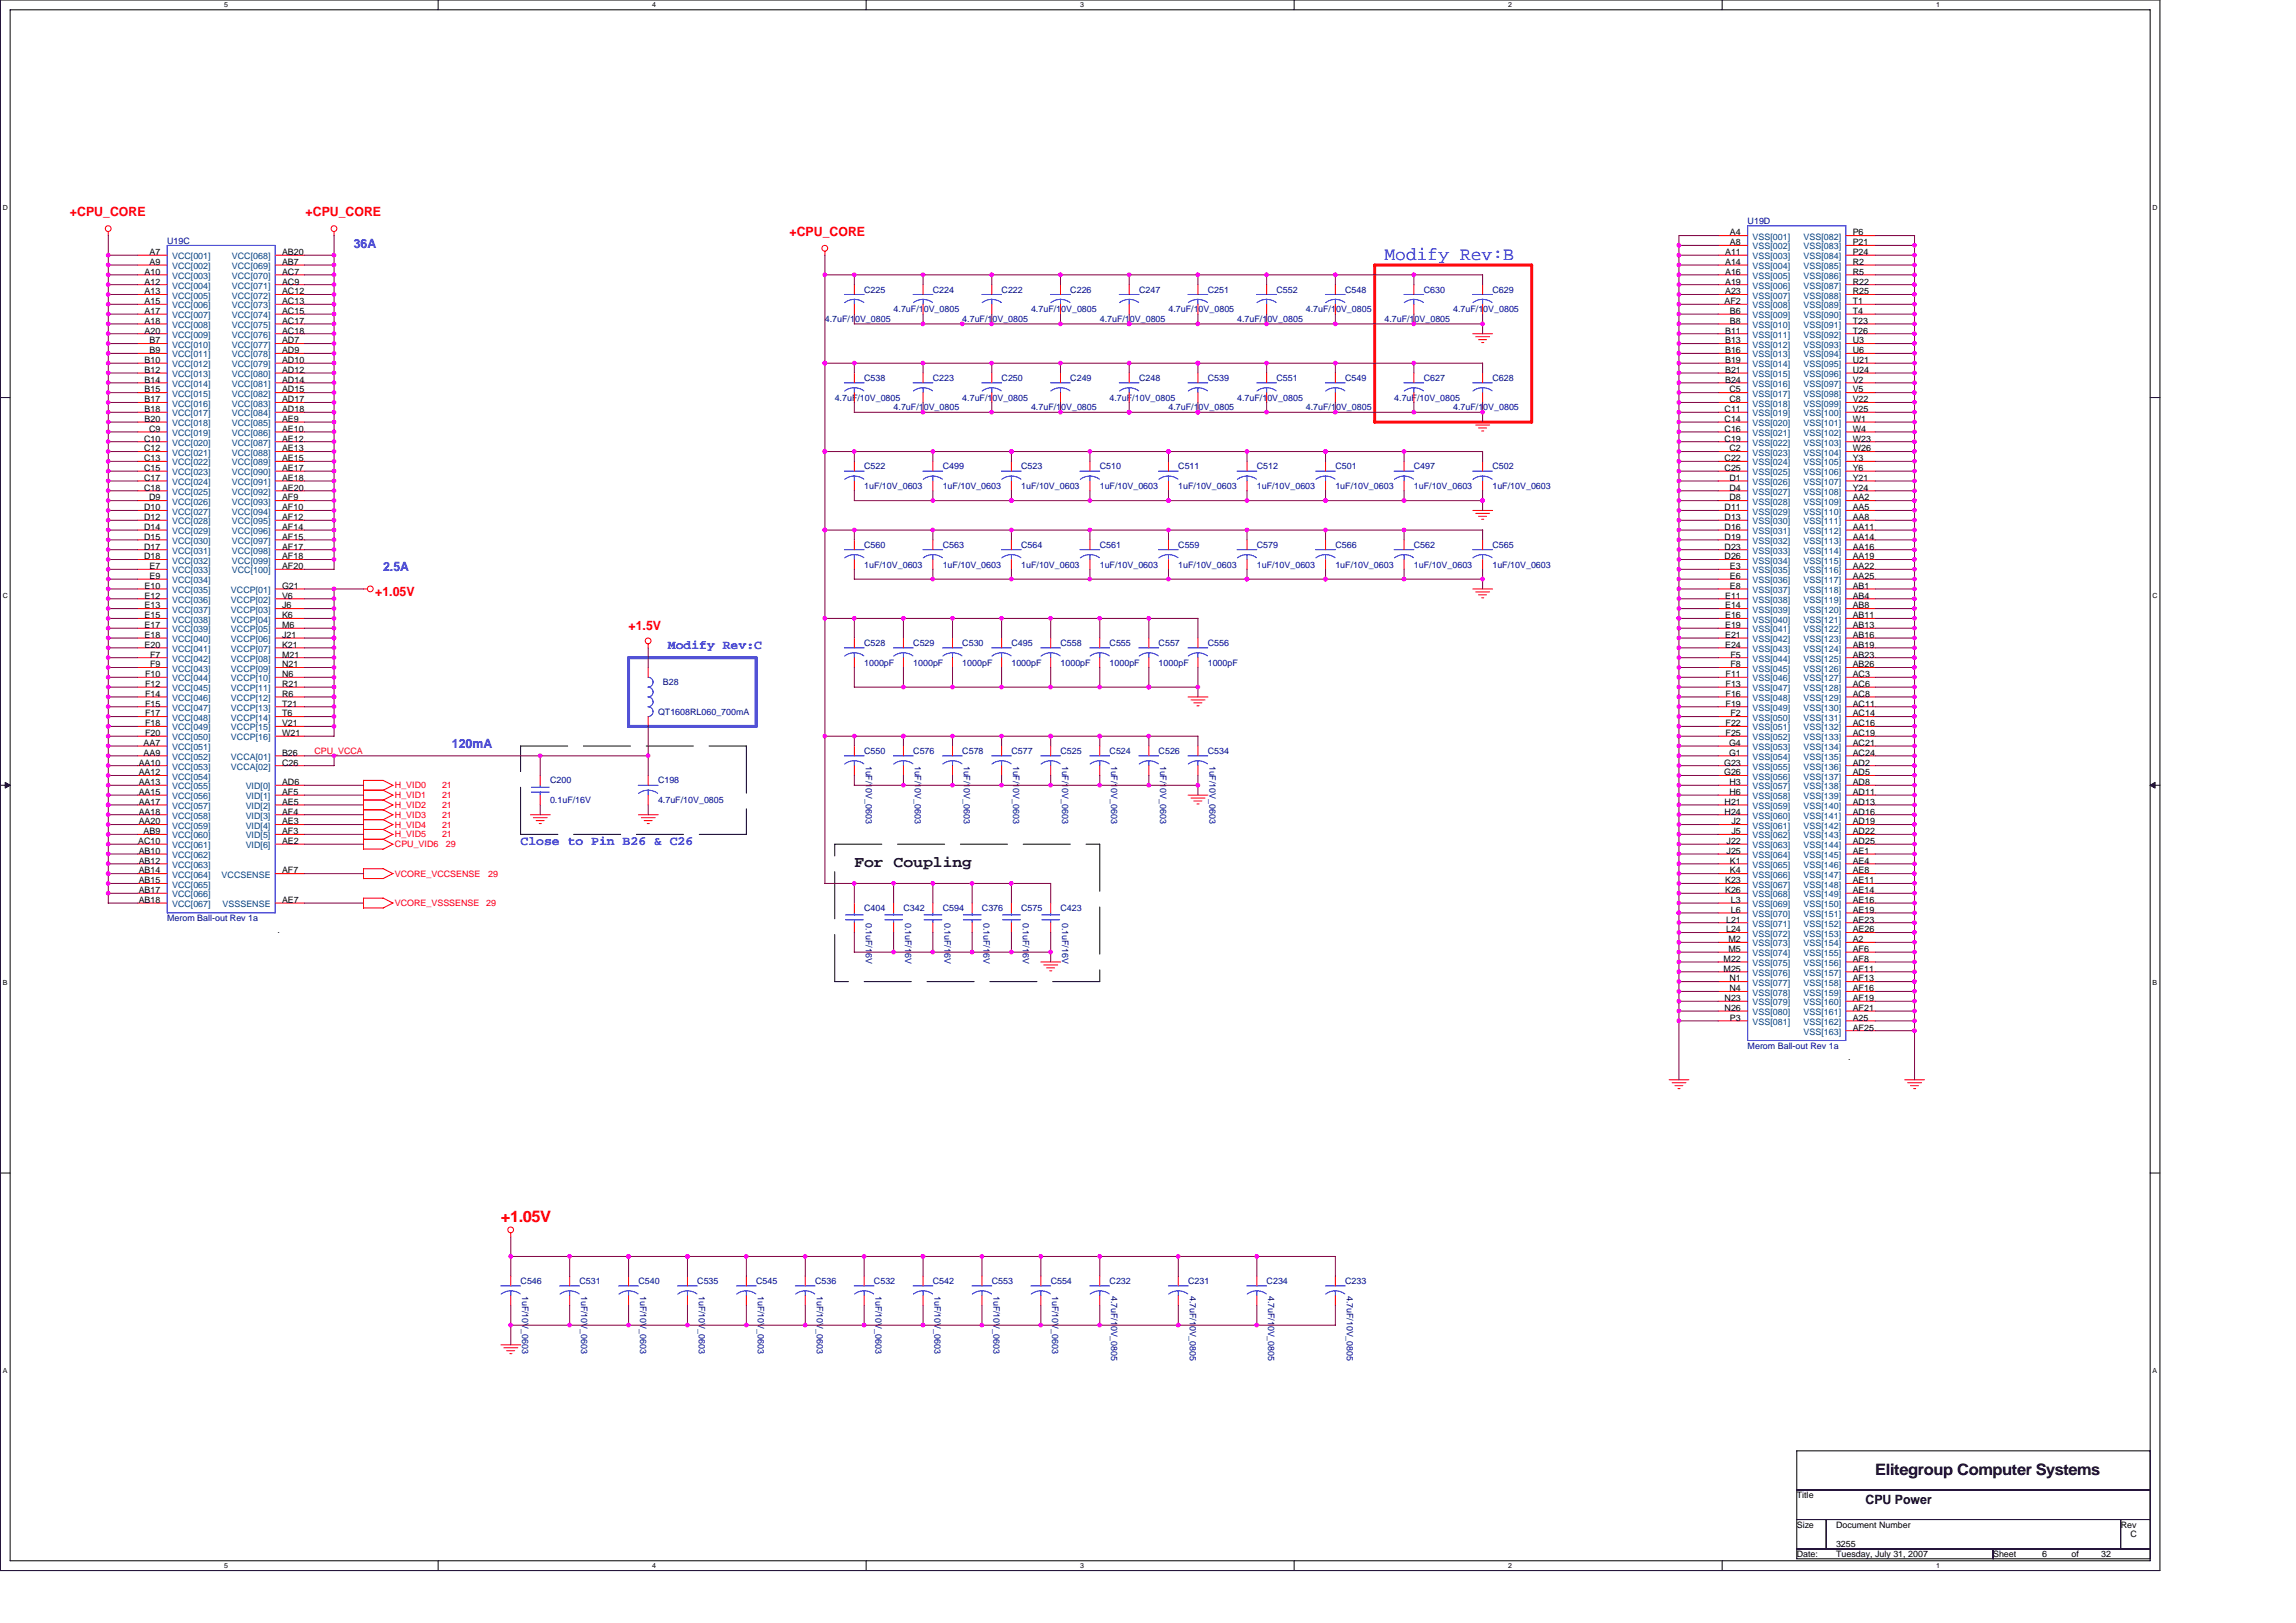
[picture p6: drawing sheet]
<svg xmlns="http://www.w3.org/2000/svg" width="297mm" height="210mm" viewBox="0 0 297 210" stroke-linecap="round" stroke-linejoin="round" font-family="sans-serif">
<defs><g id="words">
<text font-size="2.4" fill="#00f" x="179.1" y="33.7">Modify Rev:B</text>
<g font-size="2">
<text x="110.5" y="112.2">For Coupling</text>
<text x="242.6" y="190.9">Elitegroup Computer Systems</text>
</g>
<text font-size="2" fill="#f00" x="64.8" y="158.1">+1.05V</text>
<g font-size="1.7" fill="#f00">
<text x="9.1" y="28">+CPU_CORE</text>
<text x="39.5" y="28">+CPU_CORE</text>
<text x="102.1" y="30.5">+CPU_CORE</text>
<text x="48.6" y="77.1">+1.05V</text>
<text x="81.3" y="81.6">+1.5V</text>
</g>
<g font-size="1.7" fill="#00f">
<text x="45.8" y="32">36A</text>
<text x="49.6" y="73.9">2.5A</text>
<text x="86.4" y="83.9">Modify Rev:C</text>
<text x="58.5" y="96.8">120mA</text>
<text x="67.3" y="109.3">Close to Pin B26 &amp; C26</text>
</g>
<text font-size="1.7" x="241.3" y="194.6">CPU Power</text>
<g font-size="1.1" fill="#000080">
<text x="226.1" y="29">U19D</text>
<text x="21.6" y="31.5">U19C</text>
<text x="106.7" y="41.7">4.7uF/10V_0805</text>
<text x="111.8" y="37.9">C225</text>
<text x="115.6" y="40.4">4.7uF/10V_0805</text>
<text x="120.7" y="37.9">C224</text>
<text x="124.5" y="41.7">4.7uF/10V_0805</text>
<text x="129.6" y="37.9">C222</text>
<text x="133.4" y="40.4">4.7uF/10V_0805</text>
<text x="138.5" y="37.9">C226</text>
<text x="142.3" y="41.7">4.7uF/10V_0805</text>
<text x="147.4" y="37.9">C247</text>
<text x="151.2" y="40.4">4.7uF/10V_0805</text>
<text x="156.2" y="37.9">C251</text>
<text x="160.1" y="41.7">4.7uF/10V_0805</text>
<text x="165.1" y="37.9">C552</text>
<text x="168.9" y="40.4">4.7uF/10V_0805</text>
<text x="174" y="37.9">C548</text>
<text x="179.1" y="41.7">4.7uF/10V_0805</text>
<text x="184.2" y="37.9">C630</text>
<text x="188" y="40.4">4.7uF/10V_0805</text>
<text x="193.1" y="37.9">C629</text>
<text x="108" y="51.8">4.7uF/10V_0805</text>
<text x="111.8" y="49.3">C538</text>
<text x="115.6" y="53.1">4.7uF/10V_0805</text>
<text x="120.7" y="49.3">C223</text>
<text x="124.5" y="51.8">4.7uF/10V_0805</text>
<text x="129.6" y="49.3">C250</text>
<text x="133.4" y="53.1">4.7uF/10V_0805</text>
<text x="138.5" y="49.3">C249</text>
<text x="143.5" y="51.8">4.7uF/10V_0805</text>
<text x="147.4" y="49.3">C248</text>
<text x="151.2" y="53.1">4.7uF/10V_0805</text>
<text x="156.2" y="49.3">C539</text>
<text x="160.1" y="51.8">4.7uF/10V_0805</text>
<text x="165.1" y="49.3">C551</text>
<text x="168.9" y="53.1">4.7uF/10V_0805</text>
<text x="174" y="49.3">C549</text>
<text x="180.4" y="51.8">4.7uF/10V_0805</text>
<text x="184.2" y="49.3">C627</text>
<text x="188" y="53.1">4.7uF/10V_0805</text>
<text x="193.1" y="49.3">C628</text>
<text x="111.8" y="60.7">C522</text>
<text x="111.8" y="63.3">1uF/10V_0603</text>
<text x="122" y="60.7">C499</text>
<text x="122" y="63.3">1uF/10V_0603</text>
<text x="132.1" y="60.7">C523</text>
<text x="132.1" y="63.3">1uF/10V_0603</text>
<text x="142.3" y="60.7">C510</text>
<text x="142.3" y="63.3">1uF/10V_0603</text>
<text x="152.4" y="60.7">C511</text>
<text x="152.4" y="63.3">1uF/10V_0603</text>
<text x="162.6" y="60.7">C512</text>
<text x="162.6" y="63.3">1uF/10V_0603</text>
<text x="172.8" y="60.7">C501</text>
<text x="172.8" y="63.3">1uF/10V_0603</text>
<text x="182.9" y="60.7">C497</text>
<text x="182.9" y="63.3">1uF/10V_0603</text>
<text x="193.1" y="60.7">C502</text>
<text x="193.1" y="63.3">1uF/10V_0603</text>
<text x="111.8" y="70.9">C560</text>
<text x="122" y="70.9">C563</text>
<text x="132.1" y="70.9">C564</text>
<text x="142.3" y="70.9">C561</text>
<text x="152.4" y="70.9">C559</text>
<text x="162.6" y="70.9">C579</text>
<text x="172.8" y="70.9">C566</text>
<text x="182.9" y="70.9">C562</text>
<text x="193.1" y="70.9">C565</text>
<text x="111.8" y="73.4">1uF/10V_0603</text>
<text x="122" y="73.4">1uF/10V_0603</text>
<text x="132.1" y="73.4">1uF/10V_0603</text>
<text x="142.3" y="73.4">1uF/10V_0603</text>
<text x="152.4" y="73.4">1uF/10V_0603</text>
<text x="162.6" y="73.4">1uF/10V_0603</text>
<text x="172.8" y="73.4">1uF/10V_0603</text>
<text x="182.9" y="73.4">1uF/10V_0603</text>
<text x="193.1" y="73.4">1uF/10V_0603</text>
<text x="111.8" y="83.6">C528</text>
<text x="118.1" y="83.6">C529</text>
<text x="124.5" y="83.6">C530</text>
<text x="130.8" y="83.6">C495</text>
<text x="137.2" y="83.6">C558</text>
<text x="143.5" y="83.6">C555</text>
<text x="149.9" y="83.6">C557</text>
<text x="156.2" y="83.6">C556</text>
<text x="85.8" y="88.7">B28</text>
<text x="111.8" y="86.1">1000pF</text>
<text x="118.1" y="86.1">1000pF</text>
<text x="124.5" y="86.1">1000pF</text>
<text x="130.8" y="86.1">1000pF</text>
<text x="137.2" y="86.1">1000pF</text>
<text x="143.5" y="86.1">1000pF</text>
<text x="149.9" y="86.1">1000pF</text>
<text x="156.2" y="86.1">1000pF</text>
<text x="85.1" y="92.5">QT1608RL060_700mA</text>
<text x="71.2" y="101.4">C200</text>
<text x="85.1" y="101.4">C198</text>
<text x="111.8" y="97.6">C550</text>
<text x="112" y="99.1" transform="rotate(90 112 99.1)">1uF/10V_0603</text>
<text x="118.1" y="97.6">C576</text>
<text x="118.4" y="99.1" transform="rotate(90 118.4 99.1)">1uF/10V_0603</text>
<text x="124.5" y="97.6">C578</text>
<text x="124.7" y="99.1" transform="rotate(90 124.7 99.1)">1uF/10V_0603</text>
<text x="130.8" y="97.6">C577</text>
<text x="131.1" y="99.1" transform="rotate(90 131.1 99.1)">1uF/10V_0603</text>
<text x="137.2" y="97.6">C525</text>
<text x="137.4" y="99.1" transform="rotate(90 137.4 99.1)">1uF/10V_0603</text>
<text x="143.5" y="97.6">C524</text>
<text x="143.8" y="99.1" transform="rotate(90 143.8 99.1)">1uF/10V_0603</text>
<text x="149.9" y="97.6">C526</text>
<text x="150.1" y="99.1" transform="rotate(90 150.1 99.1)">1uF/10V_0603</text>
<text x="156.2" y="97.6">C534</text>
<text x="156.5" y="99.1" transform="rotate(90 156.5 99.1)">1uF/10V_0603</text>
<text x="71.2" y="103.9">0.1uF/16V</text>
<text x="85.1" y="103.9">4.7uF/10V_0805</text>
<text x="21.6" y="119.1">Merom Ball-out Rev 1a</text>
<text x="111.8" y="117.9">C404</text>
<text x="112" y="119.4" transform="rotate(90 112 119.4)">0.1uF/16V</text>
<text x="116.9" y="117.9">C342</text>
<text x="117.1" y="119.4" transform="rotate(90 117.1 119.4)">0.1uF/16V</text>
<text x="122" y="117.9">C594</text>
<text x="122.2" y="119.4" transform="rotate(90 122.2 119.4)">0.1uF/16V</text>
<text x="127" y="117.9">C376</text>
<text x="127.3" y="119.4" transform="rotate(90 127.3 119.4)">0.1uF/16V</text>
<text x="132.1" y="117.9">C575</text>
<text x="132.3" y="119.4" transform="rotate(90 132.3 119.4)">0.1uF/16V</text>
<text x="137.2" y="117.9">C423</text>
<text x="137.4" y="119.4" transform="rotate(90 137.4 119.4)">0.1uF/16V</text>
<text x="226.1" y="135.7">Merom Ball-out Rev 1a</text>
<text x="67.3" y="166.1">C546</text>
<text x="67.6" y="167.6" transform="rotate(90 67.6 167.6)">1uF/10V_0603</text>
<text x="75" y="166.1">C531</text>
<text x="75.2" y="167.6" transform="rotate(90 75.2 167.6)">1uF/10V_0603</text>
<text x="82.6" y="166.1">C540</text>
<text x="82.8" y="167.6" transform="rotate(90 82.8 167.6)">1uF/10V_0603</text>
<text x="90.2" y="166.1">C535</text>
<text x="90.4" y="167.6" transform="rotate(90 90.4 167.6)">1uF/10V_0603</text>
<text x="97.8" y="166.1">C545</text>
<text x="98" y="167.6" transform="rotate(90 98 167.6)">1uF/10V_0603</text>
<text x="105.4" y="166.1">C536</text>
<text x="105.7" y="167.6" transform="rotate(90 105.7 167.6)">1uF/10V_0603</text>
<text x="113.1" y="166.1">C532</text>
<text x="113.3" y="167.6" transform="rotate(90 113.3 167.6)">1uF/10V_0603</text>
<text x="120.7" y="166.1">C542</text>
<text x="120.9" y="167.6" transform="rotate(90 120.9 167.6)">1uF/10V_0603</text>
<text x="128.3" y="166.1">C553</text>
<text x="128.5" y="167.6" transform="rotate(90 128.5 167.6)">1uF/10V_0603</text>
<text x="135.9" y="166.1">C554</text>
<text x="136.1" y="167.6" transform="rotate(90 136.1 167.6)">1uF/10V_0603</text>
<text x="143.5" y="166.1">C232</text>
<text x="143.8" y="167.6" transform="rotate(90 143.8 167.6)">4.7uF/10V_0805</text>
<text x="153.7" y="166.1">C231</text>
<text x="153.9" y="167.6" transform="rotate(90 153.9 167.6)">4.7uF/10V_0805</text>
<text x="163.9" y="166.1">C234</text>
<text x="164.1" y="167.6" transform="rotate(90 164.1 167.6)">4.7uF/10V_0805</text>
<text x="174" y="166.1">C233</text>
<text x="174.2" y="167.6" transform="rotate(90 174.2 167.6)">4.7uF/10V_0805</text>
</g>
<g font-size="1.1">
<text x="18.7" y="35.5">A10</text>
<text x="19.3" y="33">A7</text>
<text x="19.3" y="34.3">A9</text>
<text x="36.5" y="33">AB20</text>
<text x="36.5" y="34.3">AB7</text>
<text x="36.5" y="35.5">AC7</text>
<text x="223.2" y="33">A11</text>
<text x="223.2" y="34.3">A14</text>
<text x="223.2" y="35.5">A16</text>
<text x="223.8" y="31.7">A8</text>
<text x="223.8" y="30.5">A4</text>
<text x="239.7" y="30.5">P6</text>
<text x="239.7" y="31.7">P21</text>
<text x="239.7" y="33">P24</text>
<text x="239.7" y="34.3">R2</text>
<text x="239.7" y="35.5">R5</text>
<text x="18.7" y="36.8">A12</text>
<text x="18.7" y="38.1">A13</text>
<text x="18.7" y="39.3">A15</text>
<text x="18.7" y="40.6">A17</text>
<text x="18.7" y="41.9">A18</text>
<text x="36.5" y="36.8">AC9</text>
<text x="36.5" y="38.1">AC12</text>
<text x="36.5" y="39.3">AC13</text>
<text x="36.5" y="40.6">AC15</text>
<text x="36.5" y="41.9">AC17</text>
<text x="223.1" y="39.3">AF2</text>
<text x="223.2" y="36.8">A19</text>
<text x="223.2" y="38.1">A23</text>
<text x="223.8" y="40.6">B6</text>
<text x="223.8" y="41.9">B8</text>
<text x="239.7" y="36.8">R22</text>
<text x="239.7" y="38.1">R25</text>
<text x="239.7" y="39.3">T1</text>
<text x="239.7" y="40.6">T4</text>
<text x="239.7" y="41.9">T23</text>
<text x="18.7" y="43.2">A20</text>
<text x="18.7" y="47">B10</text>
<text x="19.3" y="44.4">B7</text>
<text x="19.3" y="45.7">B9</text>
<text x="36.5" y="43.2">AC18</text>
<text x="36.5" y="44.4">AD7</text>
<text x="36.5" y="45.7">AD9</text>
<text x="36.5" y="47">AD10</text>
<text x="223.2" y="43.2">B11</text>
<text x="223.2" y="44.4">B13</text>
<text x="223.2" y="45.7">B16</text>
<text x="223.2" y="47">B19</text>
<text x="239.7" y="43.2">T26</text>
<text x="239.7" y="44.4">U3</text>
<text x="239.7" y="45.7">U6</text>
<text x="239.7" y="47">U21</text>
<text x="18.7" y="48.2">B12</text>
<text x="18.7" y="49.5">B14</text>
<text x="18.7" y="50.8">B15</text>
<text x="18.7" y="52">B17</text>
<text x="18.7" y="53.3">B18</text>
<text x="36.5" y="48.2">AD12</text>
<text x="36.5" y="49.5">AD14</text>
<text x="36.5" y="50.8">AD15</text>
<text x="36.5" y="52">AD17</text>
<text x="36.5" y="53.3">AD18</text>
<text x="223.1" y="53.3">C11</text>
<text x="223.2" y="48.2">B21</text>
<text x="223.2" y="49.5">B24</text>
<text x="223.7" y="50.8">C5</text>
<text x="223.7" y="52">C8</text>
<text x="239.7" y="48.2">U24</text>
<text x="239.7" y="49.5">V2</text>
<text x="239.7" y="50.8">V5</text>
<text x="239.7" y="52">V22</text>
<text x="239.7" y="53.3">V25</text>
<text x="18.6" y="57.1">C10</text>
<text x="18.6" y="58.4">C12</text>
<text x="18.6" y="59.7">C13</text>
<text x="18.7" y="54.6">B20</text>
<text x="19.3" y="55.9">C9</text>
<text x="36.5" y="54.6">AE9</text>
<text x="36.5" y="55.9">AE10</text>
<text x="36.5" y="57.1">AE12</text>
<text x="36.5" y="58.4">AE13</text>
<text x="36.5" y="59.7">AE15</text>
<text x="223.1" y="54.6">C14</text>
<text x="223.1" y="55.9">C16</text>
<text x="223.1" y="57.1">C19</text>
<text x="223.1" y="59.7">C22</text>
<text x="223.7" y="58.4">C2</text>
<text x="239.7" y="54.6">W1</text>
<text x="239.7" y="55.9">W4</text>
<text x="239.7" y="57.1">W23</text>
<text x="239.7" y="58.4">W26</text>
<text x="239.7" y="59.7">Y3</text>
<text x="18.6" y="60.9">C15</text>
<text x="18.6" y="62.2">C17</text>
<text x="18.6" y="63.5">C18</text>
<text x="19.3" y="64.7">D9</text>
<text x="36.5" y="60.9">AE17</text>
<text x="36.5" y="62.2">AE18</text>
<text x="36.5" y="63.5">AE20</text>
<text x="36.5" y="64.7">AF9</text>
<text x="223.1" y="60.9">C25</text>
<text x="223.7" y="62.2">D1</text>
<text x="223.7" y="63.5">D4</text>
<text x="223.7" y="64.7">D8</text>
<text x="239.7" y="62.2">Y21</text>
<text x="239.7" y="63.5">Y24</text>
<text x="239.7" y="64.7">AA2</text>
<text x="239.7" y="60.9">Y6</text>
<text x="18.6" y="66">D10</text>
<text x="18.6" y="67.3">D12</text>
<text x="18.6" y="68.6">D14</text>
<text x="18.6" y="69.8">D15</text>
<text x="18.6" y="71.1">D17</text>
<text x="36.5" y="66">AF10</text>
<text x="36.5" y="67.3">AF12</text>
<text x="36.5" y="68.6">AF14</text>
<text x="36.5" y="69.8">AF15</text>
<text x="36.5" y="71.1">AF17</text>
<text x="223.1" y="66">D11</text>
<text x="223.1" y="67.3">D13</text>
<text x="223.1" y="68.6">D16</text>
<text x="223.1" y="69.8">D19</text>
<text x="223.1" y="71.1">D23</text>
<text x="239.7" y="66">AA5</text>
<text x="239.7" y="67.3">AA8</text>
<text x="239.7" y="68.6">AA11</text>
<text x="239.7" y="69.8">AA14</text>
<text x="239.7" y="71.1">AA16</text>
<text x="18.6" y="72.4">D18</text>
<text x="18.7" y="76.2">E10</text>
<text x="18.7" y="77.4">E12</text>
<text x="19.3" y="73.6">E7</text>
<text x="19.3" y="74.9">E9</text>
<text x="36.5" y="72.4">AF18</text>
<text x="36.5" y="73.6">AF20</text>
<text x="36.5" y="76.2">G21</text>
<text x="36.5" y="77.4">V6</text>
<text x="223.1" y="72.4">D26</text>
<text x="223.2" y="77.4">E11</text>
<text x="223.8" y="73.6">E3</text>
<text x="223.8" y="74.9">E6</text>
<text x="223.8" y="76.2">E8</text>
<text x="239.7" y="72.4">AA19</text>
<text x="239.7" y="73.6">AA22</text>
<text x="239.7" y="74.9">AA25</text>
<text x="239.7" y="76.2">AB1</text>
<text x="239.7" y="77.4">AB4</text>
<text x="18.7" y="78.7">E13</text>
<text x="18.7" y="80">E15</text>
<text x="18.7" y="81.3">E17</text>
<text x="18.7" y="82.5">E18</text>
<text x="18.7" y="83.8">E20</text>
<text x="36.5" y="78.7">J6</text>
<text x="36.5" y="80">K6</text>
<text x="36.5" y="81.3">M6</text>
<text x="36.5" y="82.5">J21</text>
<text x="36.5" y="83.8">K21</text>
<text x="223.2" y="78.7">E14</text>
<text x="223.2" y="80">E16</text>
<text x="223.2" y="81.3">E19</text>
<text x="223.2" y="82.5">E21</text>
<text x="223.2" y="83.8">E24</text>
<text x="239.7" y="78.7">AB8</text>
<text x="239.7" y="80">AB11</text>
<text x="239.7" y="81.3">AB13</text>
<text x="239.7" y="82.5">AB16</text>
<text x="239.7" y="83.8">AB19</text>
<text x="18.8" y="87.6">F10</text>
<text x="18.8" y="88.9">F12</text>
<text x="19.4" y="85.1">F7</text>
<text x="19.4" y="86.3">F9</text>
<text x="36.5" y="85.1">M21</text>
<text x="36.5" y="86.3">N21</text>
<text x="36.5" y="87.6">N6</text>
<text x="36.5" y="88.9">R21</text>
<text x="223.2" y="87.6">F11</text>
<text x="223.2" y="88.9">F13</text>
<text x="223.9" y="85.1">F5</text>
<text x="223.9" y="86.3">F8</text>
<text x="239.7" y="85.1">AB23</text>
<text x="239.7" y="86.3">AB26</text>
<text x="239.7" y="87.6">AC3</text>
<text x="239.7" y="88.9">AC6</text>
<text x="18.8" y="90.1">F14</text>
<text x="18.8" y="91.4">F15</text>
<text x="18.8" y="92.7">F17</text>
<text x="18.8" y="94">F18</text>
<text x="18.8" y="95.2">F20</text>
<text x="36.5" y="90.1">R6</text>
<text x="36.5" y="91.4">T21</text>
<text x="36.5" y="92.7">T6</text>
<text x="36.5" y="94">V21</text>
<text x="36.5" y="95.2">W21</text>
<text x="223.2" y="90.1">F16</text>
<text x="223.2" y="91.4">F19</text>
<text x="223.2" y="94">F22</text>
<text x="223.2" y="95.2">F25</text>
<text x="223.9" y="92.7">F2</text>
<text x="239.7" y="90.1">AC8</text>
<text x="239.7" y="91.4">AC11</text>
<text x="239.7" y="92.7">AC14</text>
<text x="239.7" y="94">AC16</text>
<text x="239.7" y="95.2">AC19</text>
<text x="17.9" y="99">AA10</text>
<text x="17.9" y="100.3">AA12</text>
<text x="17.9" y="101.6">AA13</text>
<text x="18.6" y="96.5">AA7</text>
<text x="18.6" y="97.8">AA9</text>
<text x="36.5" y="97.8">B26</text>
<text x="36.5" y="101.6">AD6</text>
<text x="36.5" y="99">C26</text>
<text x="223.1" y="99">G23</text>
<text x="223.1" y="100.3">G26</text>
<text x="223.7" y="96.5">G4</text>
<text x="223.7" y="97.8">G1</text>
<text x="223.7" y="101.6">H3</text>
<text x="239.7" y="96.5">AC21</text>
<text x="239.7" y="97.8">AC24</text>
<text x="239.7" y="99">AD2</text>
<text x="239.7" y="100.3">AD5</text>
<text x="239.7" y="101.6">AD8</text>
<text x="17.9" y="102.8">AA15</text>
<text x="17.9" y="104.1">AA17</text>
<text x="17.9" y="105.4">AA18</text>
<text x="17.9" y="106.7">AA20</text>
<text x="18.6" y="107.9">AB9</text>
<text x="36.5" y="102.8">AF5</text>
<text x="36.5" y="104.1">AE5</text>
<text x="36.5" y="105.4">AF4</text>
<text x="36.5" y="106.7">AE3</text>
<text x="36.5" y="107.9">AF3</text>
<text x="223.1" y="104.1">H21</text>
<text x="223.1" y="105.4">H24</text>
<text x="223.7" y="102.8">H6</text>
<text x="224" y="106.7">J2</text>
<text x="224" y="107.9">J5</text>
<text x="239.7" y="102.8">AD11</text>
<text x="239.7" y="104.1">AD13</text>
<text x="239.7" y="105.4">AD16</text>
<text x="239.7" y="106.7">AD19</text>
<text x="239.7" y="107.9">AD22</text>
<text x="17.9" y="109.2">AC10</text>
<text x="17.9" y="110.5">AB10</text>
<text x="17.9" y="111.7">AB12</text>
<text x="17.9" y="113">AB14</text>
<text x="36.5" y="113">AF7</text>
<text x="36.5" y="109.2">AE2</text>
<text x="223.4" y="109.2">J22</text>
<text x="223.4" y="110.5">J25</text>
<text x="223.8" y="111.7">K1</text>
<text x="223.8" y="113">K4</text>
<text x="239.7" y="109.2">AD25</text>
<text x="239.7" y="110.5">AE1</text>
<text x="239.7" y="111.7">AE4</text>
<text x="239.7" y="113">AE8</text>
<text x="17.9" y="114.3">AB15</text>
<text x="17.9" y="115.5">AB17</text>
<text x="17.9" y="116.8">AB18</text>
<text x="36.5" y="116.8">AE7</text>
<text x="223.2" y="114.3">K23</text>
<text x="223.2" y="115.5">K26</text>
<text x="223.3" y="119.4">L21</text>
<text x="223.9" y="116.8">L3</text>
<text x="223.9" y="118.1">L6</text>
<text x="239.7" y="114.3">AE11</text>
<text x="239.7" y="119.4">AE23</text>
<text x="239.7" y="118.1">AE19</text>
<text x="239.7" y="115.5">AE14</text>
<text x="239.7" y="116.8">AE16</text>
<text x="35.9" y="120.7">.</text>
<text x="223" y="124.4">M22</text>
<text x="223" y="125.7">M25</text>
<text x="223.3" y="120.6">L24</text>
<text x="223.6" y="121.9">M2</text>
<text x="223.6" y="123.2">M5</text>
<text x="239.7" y="125.7">AF11</text>
<text x="239.7" y="124.4">AF8</text>
<text x="239.7" y="123.2">AF6</text>
<text x="239.7" y="121.9">A2</text>
<text x="239.7" y="120.6">AE26</text>
<text x="223.1" y="129.5">N23</text>
<text x="223.1" y="130.8">N26</text>
<text x="223.7" y="127">N1</text>
<text x="223.7" y="128.2">N4</text>
<text x="239.7" y="130.8">AF21</text>
<text x="239.7" y="129.5">AF19</text>
<text x="239.7" y="128.2">AF16</text>
<text x="239.7" y="127">AF13</text>
<text x="223.8" y="132.1">P3</text>
<text x="239.1" y="137.2">.</text>
<text x="239.7" y="132.1">A25</text>
<text x="239.7" y="133.3">AF25</text>
<text x="232.4" y="193.8">Title</text>
<text x="232.4" y="197.6">Size</text>
<text x="237.5" y="197.6">Document Number</text>
<text x="274.4" y="197.6">Rev</text>
<text x="232.4" y="201.4">Date:</text>
<text x="237.5" y="201.4">Tuesday, July 31, 2007</text>
<text x="237.5" y="200.2">3255</text>
<text x="257.8" y="201.4">Sheet</text>
<text x="264.2" y="201.4">6</text>
<text x="268" y="201.4">of</text>
<text x="271.8" y="201.4">32</text>
<text x="275.6" y="198.9">C</text>
</g>
<g font-size="1.1" fill="#004080">
<text x="22.3" y="33.5">VCC[001]</text>
<text x="22.3" y="34.8">VCC[002]</text>
<text x="30" y="33.5">VCC[068]</text>
<text x="30" y="34.8">VCC[069]</text>
<text x="226.7" y="32.3">VSS[002]</text>
<text x="226.7" y="33.5">VSS[003]</text>
<text x="226.7" y="34.8">VSS[004]</text>
<text x="226.7" y="31">VSS[001]</text>
<text x="233.3" y="31">VSS[082]</text>
<text x="233.3" y="32.3">VSS[083]</text>
<text x="233.3" y="33.5">VSS[084]</text>
<text x="233.3" y="34.8">VSS[085]</text>
<text x="22.3" y="36.1">VCC[003]</text>
<text x="22.3" y="37.4">VCC[004]</text>
<text x="22.3" y="38.6">VCC[005]</text>
<text x="22.3" y="39.9">VCC[006]</text>
<text x="22.3" y="41.2">VCC[007]</text>
<text x="30" y="36.1">VCC[070]</text>
<text x="30" y="37.4">VCC[071]</text>
<text x="30" y="38.6">VCC[072]</text>
<text x="30" y="39.9">VCC[073]</text>
<text x="30" y="41.2">VCC[074]</text>
<text x="226.7" y="36.1">VSS[005]</text>
<text x="226.7" y="37.4">VSS[006]</text>
<text x="226.7" y="38.6">VSS[007]</text>
<text x="226.7" y="39.9">VSS[008]</text>
<text x="226.7" y="41.2">VSS[009]</text>
<text x="233.3" y="36.1">VSS[086]</text>
<text x="233.3" y="37.4">VSS[087]</text>
<text x="233.3" y="38.6">VSS[088]</text>
<text x="233.3" y="39.9">VSS[089]</text>
<text x="233.3" y="41.2">VSS[090]</text>
<text x="22.3" y="42.4">VCC[008]</text>
<text x="22.3" y="43.7">VCC[009]</text>
<text x="22.3" y="45">VCC[010]</text>
<text x="22.3" y="46.2">VCC[011]</text>
<text x="22.3" y="47.5">VCC[012]</text>
<text x="30" y="42.4">VCC[075]</text>
<text x="30" y="43.7">VCC[076]</text>
<text x="30" y="45">VCC[077]</text>
<text x="30" y="46.2">VCC[078]</text>
<text x="30" y="47.5">VCC[079]</text>
<text x="226.7" y="42.4">VSS[010]</text>
<text x="226.7" y="43.7">VSS[011]</text>
<text x="226.7" y="45">VSS[012]</text>
<text x="226.7" y="46.2">VSS[013]</text>
<text x="226.7" y="47.5">VSS[014]</text>
<text x="233.3" y="42.4">VSS[091]</text>
<text x="233.3" y="43.7">VSS[092]</text>
<text x="233.3" y="45">VSS[093]</text>
<text x="233.3" y="46.2">VSS[094]</text>
<text x="233.3" y="47.5">VSS[095]</text>
<text x="22.3" y="48.8">VCC[013]</text>
<text x="22.3" y="50.1">VCC[014]</text>
<text x="22.3" y="51.3">VCC[015]</text>
<text x="22.3" y="52.6">VCC[016]</text>
<text x="22.3" y="53.9">VCC[017]</text>
<text x="30" y="48.8">VCC[080]</text>
<text x="30" y="50.1">VCC[081]</text>
<text x="30" y="51.3">VCC[082]</text>
<text x="30" y="52.6">VCC[083]</text>
<text x="30" y="53.9">VCC[084]</text>
<text x="226.7" y="48.8">VSS[015]</text>
<text x="226.7" y="50.1">VSS[016]</text>
<text x="226.7" y="51.3">VSS[017]</text>
<text x="226.7" y="52.6">VSS[018]</text>
<text x="226.7" y="53.9">VSS[019]</text>
<text x="233.3" y="48.8">VSS[096]</text>
<text x="233.3" y="50.1">VSS[097]</text>
<text x="233.3" y="51.3">VSS[098]</text>
<text x="233.3" y="52.6">VSS[099]</text>
<text x="233.3" y="53.9">VSS[100]</text>
<text x="22.3" y="55.1">VCC[018]</text>
<text x="22.3" y="56.4">VCC[019]</text>
<text x="22.3" y="57.7">VCC[020]</text>
<text x="22.3" y="58.9">VCC[021]</text>
<text x="30" y="55.1">VCC[085]</text>
<text x="30" y="56.4">VCC[086]</text>
<text x="30" y="57.7">VCC[087]</text>
<text x="30" y="58.9">VCC[088]</text>
<text x="226.7" y="55.1">VSS[020]</text>
<text x="226.7" y="56.4">VSS[021]</text>
<text x="226.7" y="57.7">VSS[022]</text>
<text x="226.7" y="58.9">VSS[023]</text>
<text x="233.3" y="55.1">VSS[101]</text>
<text x="233.3" y="56.4">VSS[102]</text>
<text x="233.3" y="57.7">VSS[103]</text>
<text x="233.3" y="58.9">VSS[104]</text>
<text x="22.3" y="60.2">VCC[022]</text>
<text x="22.3" y="61.5">VCC[023]</text>
<text x="22.3" y="62.8">VCC[024]</text>
<text x="22.3" y="64">VCC[025]</text>
<text x="22.3" y="65.3">VCC[026]</text>
<text x="30" y="60.2">VCC[089]</text>
<text x="30" y="61.5">VCC[090]</text>
<text x="30" y="62.8">VCC[091]</text>
<text x="30" y="64">VCC[092]</text>
<text x="30" y="65.3">VCC[093]</text>
<text x="226.7" y="60.2">VSS[024]</text>
<text x="226.7" y="61.5">VSS[025]</text>
<text x="226.7" y="62.8">VSS[026]</text>
<text x="226.7" y="64">VSS[027]</text>
<text x="226.7" y="65.3">VSS[028]</text>
<text x="233.3" y="60.2">VSS[105]</text>
<text x="233.3" y="62.8">VSS[107]</text>
<text x="233.3" y="64">VSS[108]</text>
<text x="233.3" y="65.3">VSS[109]</text>
<text x="233.3" y="61.5">VSS[106]</text>
<text x="22.3" y="66.6">VCC[027]</text>
<text x="22.3" y="67.8">VCC[028]</text>
<text x="22.3" y="69.1">VCC[029]</text>
<text x="22.3" y="70.4">VCC[030]</text>
<text x="22.3" y="71.6">VCC[031]</text>
<text x="30" y="66.6">VCC[094]</text>
<text x="30" y="67.8">VCC[095]</text>
<text x="30" y="69.1">VCC[096]</text>
<text x="30" y="70.4">VCC[097]</text>
<text x="30" y="71.6">VCC[098]</text>
<text x="226.7" y="66.6">VSS[029]</text>
<text x="226.7" y="67.8">VSS[030]</text>
<text x="226.7" y="69.1">VSS[031]</text>
<text x="226.7" y="70.4">VSS[032]</text>
<text x="226.7" y="71.6">VSS[033]</text>
<text x="233.3" y="66.6">VSS[110]</text>
<text x="233.3" y="67.8">VSS[111]</text>
<text x="233.3" y="69.1">VSS[112]</text>
<text x="233.3" y="70.4">VSS[113]</text>
<text x="233.3" y="71.6">VSS[114]</text>
<text x="22.3" y="72.9">VCC[032]</text>
<text x="22.3" y="74.2">VCC[033]</text>
<text x="22.3" y="75.5">VCC[034]</text>
<text x="22.3" y="76.7">VCC[035]</text>
<text x="22.3" y="78">VCC[036]</text>
<text x="29.9" y="76.7">VCCP[01]</text>
<text x="29.9" y="78">VCCP[02]</text>
<text x="30" y="72.9">VCC[099]</text>
<text x="30" y="74.2">VCC[100]</text>
<text x="226.7" y="72.9">VSS[034]</text>
<text x="226.7" y="74.2">VSS[035]</text>
<text x="226.7" y="75.5">VSS[036]</text>
<text x="226.7" y="76.7">VSS[037]</text>
<text x="226.7" y="78">VSS[038]</text>
<text x="233.3" y="72.9">VSS[115]</text>
<text x="233.3" y="74.2">VSS[116]</text>
<text x="233.3" y="75.5">VSS[117]</text>
<text x="233.3" y="76.7">VSS[118]</text>
<text x="233.3" y="78">VSS[119]</text>
<text x="22.3" y="79.3">VCC[037]</text>
<text x="22.3" y="80.5">VCC[038]</text>
<text x="22.3" y="81.8">VCC[039]</text>
<text x="22.3" y="83.1">VCC[040]</text>
<text x="29.9" y="79.3">VCCP[03]</text>
<text x="29.9" y="80.5">VCCP[04]</text>
<text x="29.9" y="81.8">VCCP[05]</text>
<text x="29.9" y="83.1">VCCP[06]</text>
<text x="226.7" y="79.3">VSS[039]</text>
<text x="226.7" y="80.5">VSS[040]</text>
<text x="226.7" y="81.8">VSS[041]</text>
<text x="226.7" y="83.1">VSS[042]</text>
<text x="233.3" y="79.3">VSS[120]</text>
<text x="233.3" y="80.5">VSS[121]</text>
<text x="233.3" y="81.8">VSS[122]</text>
<text x="233.3" y="83.1">VSS[123]</text>
<text x="22.3" y="84.3">VCC[041]</text>
<text x="22.3" y="85.6">VCC[042]</text>
<text x="22.3" y="86.9">VCC[043]</text>
<text x="22.3" y="88.2">VCC[044]</text>
<text x="22.3" y="89.4">VCC[045]</text>
<text x="29.9" y="84.3">VCCP[07]</text>
<text x="29.9" y="85.6">VCCP[08]</text>
<text x="29.9" y="86.9">VCCP[09]</text>
<text x="29.9" y="88.2">VCCP[10]</text>
<text x="29.9" y="89.4">VCCP[11]</text>
<text x="226.7" y="84.3">VSS[043]</text>
<text x="226.7" y="85.6">VSS[044]</text>
<text x="226.7" y="86.9">VSS[045]</text>
<text x="226.7" y="88.2">VSS[046]</text>
<text x="226.7" y="89.4">VSS[047]</text>
<text x="233.3" y="84.3">VSS[124]</text>
<text x="233.3" y="85.6">VSS[125]</text>
<text x="233.3" y="86.9">VSS[126]</text>
<text x="233.3" y="88.2">VSS[127]</text>
<text x="233.3" y="89.4">VSS[128]</text>
<text x="22.3" y="90.7">VCC[046]</text>
<text x="22.3" y="92">VCC[047]</text>
<text x="22.3" y="93.2">VCC[048]</text>
<text x="22.3" y="94.5">VCC[049]</text>
<text x="22.3" y="95.8">VCC[050]</text>
<text x="29.9" y="90.7">VCCP[12]</text>
<text x="29.9" y="92">VCCP[13]</text>
<text x="29.9" y="93.2">VCCP[14]</text>
<text x="29.9" y="94.5">VCCP[15]</text>
<text x="29.9" y="95.8">VCCP[16]</text>
<text x="226.7" y="90.7">VSS[048]</text>
<text x="226.7" y="92">VSS[049]</text>
<text x="226.7" y="93.2">VSS[050]</text>
<text x="226.7" y="94.5">VSS[051]</text>
<text x="226.7" y="95.8">VSS[052]</text>
<text x="233.3" y="90.7">VSS[129]</text>
<text x="233.3" y="92">VSS[130]</text>
<text x="233.3" y="93.2">VSS[131]</text>
<text x="233.3" y="94.5">VSS[132]</text>
<text x="233.3" y="95.8">VSS[133]</text>
<text x="22.3" y="97">VCC[051]</text>
<text x="22.3" y="98.3">VCC[052]</text>
<text x="22.3" y="99.6">VCC[053]</text>
<text x="22.3" y="100.9">VCC[054]</text>
<text x="29.9" y="98.3">VCCA[01]</text>
<text x="29.9" y="99.6">VCCA[02]</text>
<text x="226.7" y="97">VSS[053]</text>
<text x="226.7" y="98.3">VSS[054]</text>
<text x="226.7" y="99.6">VSS[055]</text>
<text x="226.7" y="100.9">VSS[056]</text>
<text x="233.3" y="97">VSS[134]</text>
<text x="233.3" y="98.3">VSS[135]</text>
<text x="233.3" y="99.6">VSS[136]</text>
<text x="233.3" y="100.9">VSS[137]</text>
<text x="22.3" y="102.1">VCC[055]</text>
<text x="22.3" y="103.4">VCC[056]</text>
<text x="22.3" y="104.7">VCC[057]</text>
<text x="22.3" y="105.9">VCC[058]</text>
<text x="22.3" y="107.2">VCC[059]</text>
<text x="31.8" y="102.1">VID[0]</text>
<text x="31.8" y="103.4">VID[1]</text>
<text x="31.8" y="104.7">VID[2]</text>
<text x="31.8" y="105.9">VID[3]</text>
<text x="31.8" y="107.2">VID[4]</text>
<text x="226.7" y="102.1">VSS[057]</text>
<text x="226.7" y="103.4">VSS[058]</text>
<text x="226.7" y="104.7">VSS[059]</text>
<text x="226.7" y="105.9">VSS[060]</text>
<text x="226.7" y="107.2">VSS[061]</text>
<text x="233.3" y="102.1">VSS[138]</text>
<text x="233.3" y="103.4">VSS[139]</text>
<text x="233.3" y="104.7">VSS[140]</text>
<text x="233.3" y="105.9">VSS[141]</text>
<text x="233.3" y="107.2">VSS[142]</text>
<text x="22.3" y="108.5">VCC[060]</text>
<text x="22.3" y="109.7">VCC[061]</text>
<text x="22.3" y="111">VCC[062]</text>
<text x="22.3" y="112.3">VCC[063]</text>
<text x="22.3" y="113.6">VCC[064]</text>
<text x="28.7" y="113.6">VCCSENSE</text>
<text x="31.8" y="108.5">VID[5]</text>
<text x="31.8" y="109.7">VID[6]</text>
<text x="226.7" y="108.5">VSS[062]</text>
<text x="226.7" y="109.7">VSS[063]</text>
<text x="226.7" y="111">VSS[064]</text>
<text x="226.7" y="112.3">VSS[065]</text>
<text x="226.7" y="113.6">VSS[066]</text>
<text x="233.3" y="108.5">VSS[143]</text>
<text x="233.3" y="109.7">VSS[144]</text>
<text x="233.3" y="111">VSS[145]</text>
<text x="233.3" y="112.3">VSS[146]</text>
<text x="233.3" y="113.6">VSS[147]</text>
<text x="22.3" y="114.8">VCC[065]</text>
<text x="22.3" y="116.1">VCC[066]</text>
<text x="22.3" y="117.4">VCC[067]</text>
<text x="28.8" y="117.4">VSSSENSE</text>
<text x="226.7" y="114.8">VSS[067]</text>
<text x="226.7" y="116.1">VSS[068]</text>
<text x="226.7" y="117.4">VSS[069]</text>
<text x="226.7" y="118.6">VSS[070]</text>
<text x="226.7" y="119.9">VSS[071]</text>
<text x="233.3" y="114.8">VSS[148]</text>
<text x="233.3" y="119.9">VSS[152]</text>
<text x="233.3" y="118.6">VSS[151]</text>
<text x="233.3" y="116.1">VSS[149]</text>
<text x="233.3" y="117.4">VSS[150]</text>
<text x="226.7" y="121.2">VSS[072]</text>
<text x="226.7" y="122.4">VSS[073]</text>
<text x="226.7" y="123.7">VSS[074]</text>
<text x="226.7" y="125">VSS[075]</text>
<text x="233.3" y="125">VSS[156]</text>
<text x="233.3" y="123.7">VSS[155]</text>
<text x="233.3" y="122.4">VSS[154]</text>
<text x="233.3" y="121.2">VSS[153]</text>
<text x="226.7" y="126.3">VSS[076]</text>
<text x="226.7" y="127.5">VSS[077]</text>
<text x="226.7" y="128.8">VSS[078]</text>
<text x="226.7" y="130.1">VSS[079]</text>
<text x="226.7" y="131.3">VSS[080]</text>
<text x="233.3" y="131.3">VSS[161]</text>
<text x="233.3" y="130.1">VSS[160]</text>
<text x="233.3" y="128.8">VSS[159]</text>
<text x="233.3" y="127.5">VSS[158]</text>
<text x="233.3" y="126.3">VSS[157]</text>
<text x="226.7" y="132.6">VSS[081]</text>
<text x="233.3" y="132.6">VSS[162]</text>
<text x="233.3" y="133.9">VSS[163]</text>
</g>
<g font-size="1.1" fill="#f00">
<text x="40.7" y="97.6">CPU_VCCA</text>
<text x="51.1" y="107.1">H_VID4</text>
<text x="51.1" y="103.3">H_VID1</text>
<text x="51.1" y="102">H_VID0</text>
<text x="51.1" y="104.5">H_VID2</text>
<text x="51.1" y="105.8">H_VID3</text>
<text x="57.2" y="107.1">21</text>
<text x="57.2" y="103.3">21</text>
<text x="57.2" y="102">21</text>
<text x="57.2" y="104.5">21</text>
<text x="57.2" y="105.8">21</text>
<text x="51.1" y="108.4">H_VID5</text>
<text x="51.1" y="109.6">CPU_VID6</text>
<text x="51.1" y="113.4">VCORE_VCCSENSE</text>
<text x="57.2" y="108.4">21</text>
<text x="57.7" y="109.6">29</text>
<text x="63.2" y="113.4">29</text>
<text x="51.1" y="117.2">VCORE_VSSSENSE</text>
<text x="62.9" y="117.2">29</text>
</g>
<g font-size=".9">
<text x="29" y=".9">5</text>
<text x="84.4" y=".9">4</text>
<text x="139.7" y=".9">3</text>
<text x="195.1" y=".9">2</text>
<text x="250.5" y=".9">1</text>
<text x=".4" y="27.2">D</text>
<text x="278.5" y="27.2">D</text>
<text x=".4" y="77.3">C</text>
<text x="278.5" y="77.3">C</text>
<text x=".4" y="127.5">B</text>
<text x="278.5" y="127.5">B</text>
<text x=".4" y="177.7">A</text>
<text x="278.5" y="177.7">A</text>
<text x="29" y="202.9">5</text>
<text x="84.4" y="202.9">4</text>
<text x="139.7" y="202.9">3</text>
<text x="195.1" y="202.9">2</text>
<text x="250.5" y="202.9">1</text>
</g>
</g></defs>
<path d="M0 0h279.4v203.2h-279.4zM1.3 1.3h276.9v200.6h-276.9z" fill="none" stroke="#000" stroke-width=".13"/>
<g fill="#fff">
<path d="M29 .1h.5v1h-.5z"/>
<path d="M29 202.1h.5v1h-.5z"/>
</g>
<path d="M56.7 0v1.3M56.7 201.9v1.3" fill="none" stroke="#000" stroke-width=".13"/>
<g fill="#fff">
<path d="M84.4 .1h.5v1h-.5z"/>
<path d="M84.4 202.1h.5v1h-.5z"/>
</g>
<path d="M112.1 0v1.3M112.1 201.9v1.3" fill="none" stroke="#000" stroke-width=".13"/>
<g fill="#fff">
<path d="M139.7 .1h.5v1h-.5z"/>
<path d="M139.7 202.1h.5v1h-.5z"/>
</g>
<path d="M167.4 0v1.3M167.4 201.9v1.3" fill="none" stroke="#000" stroke-width=".13"/>
<g fill="#fff">
<path d="M195.1 .1h.5v1h-.5z"/>
<path d="M195.1 202.1h.5v1h-.5z"/>
</g>
<path d="M222.8 0v1.3M222.8 201.9v1.3" fill="none" stroke="#000" stroke-width=".13"/>
<g fill="#fff">
<path d="M250.5 .1h.5v1h-.5z"/>
<path d="M250.5 202.1h.5v1h-.5z"/>
<path d="M.4 26.4h.6v.9h-.6z"/>
<path d="M278.5 26.4h.6v.9h-.6z"/>
<path d="M.4 76.5h.6v1h-.6z"/>
<path d="M278.5 76.5h.6v1h-.6z"/>
</g>
<path d="M0 51.4h1.3M278.2 51.4h1.2" fill="none" stroke="#000" stroke-width=".13"/>
<g fill="#fff">
<path d="M.4 126.7h.5v1h-.5z"/>
<path d="M278.5 126.7h.6v1h-.6z"/>
</g>
<path d="M0 101.6h1.3M278.2 101.6h1.2" fill="none" stroke="#000" stroke-width=".13"/>
<path d="M.7 101.2l.6 .4-.6 .4zM278.2 101.6l.6-.4v.8z" fill="#000" stroke="#000" stroke-width=".13"/>
<g fill="#fff">
<path d="M.4 176.8h.5v1h-.5z"/>
<path d="M278.5 176.8h.6v1h-.6z"/>
</g>
<path d="M0 151.8h1.3M278.2 151.8h1.2M232.4 187.7h45.8v14h-45.8zM232.4 192.8h45.8M232.4 196.6h45.8M236.3 196.6v3.8M274.4 196.6v3.8M232.4 200.4h45.8M257.8 200.4v1.3" fill="none" stroke="#000" stroke-width=".13"/>
<path d="M67.3 96.5h29.3M96.6 96.5v11.4M67.3 107.9v-11.4M96.6 107.9h-29.3M108 109.2h34.3M142.3 109.2v17.8M108 127v-17.8M142.3 127h-34.3" fill="none" stroke="#000" stroke-width=".13" stroke-dasharray="6.1 2"/>
<path d="M177.8 34.3h20.4v20.3h-20.4z" fill="none" stroke="#f00" stroke-width=".38"/>
<path d="M81.3 85.1h16.5v8.9h-16.5z" fill="none" stroke="#00f" stroke-width=".38"/>
<g fill="none" stroke="#f00" stroke-width=".13">
<path d="M14 30v.5M17.8 33h3.8M17.8 34.3h3.8M17.8 35.6h3.8M17.8 36.8h3.8M17.8 38.1h3.8M17.8 39.4h3.8M35.6 33h3.8M35.6 34.3h3.8M35.6 35.6h3.8M35.6 36.8h3.8M35.6 38.1h3.8"/>
<path d="M35.6 39.4h3.8M43.2 30v.5M106.7 32.5v.5M110.5 36.8v1.3M110.5 39.4v1.2M119.4 36.8v1.3M119.4 39.4v1.2M128.3 36.8v1.3M128.3 39.4v1.2M137.2 36.8v1.3M137.2 39.4v1.2M146.1 36.8v1.3"/>
<path d="M146.1 39.4v1.2M155 36.8v1.3M155 39.4v1.2M163.9 36.8v1.3M163.9 39.4v1.2M172.8 36.8v1.3M172.8 39.4v1.2M182.9 36.8v1.3M182.9 39.4v1.2M191.8 36.8v1.3M191.8 39.4v1.2M222.3 30.5h3.8"/>
<path d="M222.3 31.7h3.8M222.3 33h3.8M222.3 34.3h3.8M222.3 35.6h3.8M222.3 36.8h3.8M222.3 38.1h3.8M222.3 39.4h3.8M238.8 30.5h3.8M238.8 31.7h3.8M238.8 33h3.8M238.8 34.3h3.8M238.8 35.6h3.8"/>
<path d="M238.8 36.8h3.8M238.8 38.1h3.8M238.8 39.4h3.8M17.8 43.2h3.8M17.8 54.6h3.8M17.8 40.6h3.8M17.8 41.9h3.8M17.8 44.4h3.8M17.8 45.7h3.8M17.8 47h3.8M17.8 48.3h3.8M17.8 49.5h3.8"/>
<path d="M17.8 50.8h3.8M17.8 52.1h3.8M17.8 53.3h3.8M17.8 55.9h3.8M17.8 57.1h3.8M17.8 58.4h3.8M17.8 59.7h3.8M35.6 43.2h3.8M35.6 54.6h3.8M35.6 40.6h3.8M35.6 41.9h3.8M35.6 44.4h3.8"/>
<path d="M35.6 45.7h3.8M35.6 47h3.8M35.6 48.3h3.8M35.6 49.5h3.8M35.6 50.8h3.8M35.6 52.1h3.8M35.6 53.3h3.8M35.6 55.9h3.8M35.6 57.1h3.8M35.6 58.4h3.8M35.6 59.7h3.8M110.5 48.3v1.2"/>
<path d="M110.5 50.8v1.3M110.5 59.7v1.3M119.4 48.3v1.2M119.4 50.8v1.3M120.7 59.7v1.3M128.3 48.3v1.2M128.3 50.8v1.3M130.8 59.7v1.3M137.2 48.3v1.2M137.2 50.8v1.3M141 59.7v1.3M146.1 48.3v1.2"/>
<path d="M146.1 50.8v1.3M151.2 59.7v1.3M155 48.3v1.2M155 50.8v1.3M161.3 59.7v1.3M163.9 48.3v1.2M163.9 50.8v1.3M171.5 59.7v1.3M172.8 48.3v1.2M172.8 50.8v1.3M181.6 59.7v1.3M182.9 48.3v1.2"/>
<path d="M182.9 50.8v1.3M190.5 43.2h2.6M190.5 54.6h2.6M190.9 43.6h1.8M190.9 55h1.8M191.3 43.9h1M191.3 55.4h1M191.7 44.3h.3M191.7 55.8h.3M191.8 48.3v1.2M191.8 50.8v1.3M191.8 59.7v1.3"/>
<path d="M222.3 43.2h3.8M222.3 54.6h3.8M222.3 40.6h3.8M222.3 41.9h3.8M222.3 44.4h3.8M222.3 45.7h3.8M222.3 47h3.8M222.3 48.3h3.8M222.3 49.5h3.8M222.3 50.8h3.8M222.3 52.1h3.8M222.3 53.3h3.8"/>
<path d="M222.3 55.9h3.8M222.3 57.1h3.8M222.3 58.4h3.8M222.3 59.7h3.8M238.8 43.2h3.8M238.8 54.6h3.8M238.8 40.6h3.8M238.8 41.9h3.8M238.8 44.4h3.8M238.8 45.7h3.8M238.8 47h3.8M238.8 48.3h3.8"/>
<path d="M238.8 49.5h3.8M238.8 50.8h3.8M238.8 52.1h3.8M238.8 53.3h3.8M238.8 55.9h3.8M238.8 57.1h3.8M238.8 58.4h3.8M238.8 59.7h3.8M17.8 76.2h3.8M17.8 66h3.8M17.8 61h3.8M17.8 62.2h3.8"/>
<path d="M17.8 63.5h3.8M17.8 64.8h3.8M17.8 67.3h3.8M17.8 68.6h3.8M17.8 69.8h3.8M17.8 71.1h3.8M17.8 72.4h3.8M17.8 73.7h3.8M17.8 74.9h3.8M17.8 77.5h3.8M17.8 78.7h3.8M35.6 76.2h3.8"/>
<path d="M35.6 66h3.8M35.6 61h3.8M35.6 62.2h3.8M35.6 63.5h3.8M35.6 64.8h3.8M35.6 67.3h3.8M35.6 68.6h3.8M35.6 69.8h3.8M35.6 71.1h3.8M35.6 72.4h3.8M35.6 73.7h3.8M35.6 77.5h3.8"/>
<path d="M35.6 78.7h3.8M47 76.2h.5M110.5 62.2v1.3M110.5 69.8v1.3M110.5 72.4v1.3M120.7 62.2v1.3M120.7 69.8v1.3M120.7 72.4v1.3M130.8 62.2v1.3M130.8 69.8v1.3M130.8 72.4v1.3M141 62.2v1.3"/>
<path d="M141 69.8v1.3M141 72.4v1.3M151.2 62.2v1.3M151.2 69.8v1.3M151.2 72.4v1.3M161.3 62.2v1.3M161.3 69.8v1.3M161.3 72.4v1.3M171.5 62.2v1.3M171.5 69.8v1.3M171.5 72.4v1.3M181.6 62.2v1.3"/>
<path d="M181.6 69.8v1.3M181.6 72.4v1.3M190.5 76.2h2.6M190.5 66h2.6M190.9 66.4h1.8M190.9 76.6h1.8M191.3 66.8h1M191.3 77h1M191.7 67.2h.3M191.7 77.3h.3M191.8 62.2v1.3M191.8 69.8v1.3"/>
<path d="M191.8 72.4v1.3M222.3 76.2h3.8M222.3 66h3.8M222.3 61h3.8M222.3 62.2h3.8M222.3 63.5h3.8M222.3 64.8h3.8M222.3 67.3h3.8M222.3 68.6h3.8M222.3 69.8h3.8M222.3 71.1h3.8M222.3 72.4h3.8"/>
<path d="M222.3 73.7h3.8M222.3 74.9h3.8M222.3 77.5h3.8M222.3 78.7h3.8M238.8 76.2h3.8M238.8 66h3.8M238.8 61h3.8M238.8 62.2h3.8M238.8 63.5h3.8M238.8 64.8h3.8M238.8 67.3h3.8M238.8 68.6h3.8"/>
<path d="M238.8 69.8h3.8M238.8 71.1h3.8M238.8 72.4h3.8M238.8 73.7h3.8M238.8 74.9h3.8M238.8 77.5h3.8M238.8 78.7h3.8M17.8 90.2h3.8M17.8 80h3.8M17.8 81.3h3.8M17.8 82.5h3.8M17.8 83.8h3.8"/>
<path d="M17.8 85.1h3.8M17.8 86.4h3.8M17.8 87.6h3.8M17.8 88.9h3.8M17.8 91.4h3.8M17.8 92.7h3.8M17.8 94h3.8M17.8 95.2h3.8M17.8 96.5h3.8M17.8 97.8h3.8M17.8 99.1h3.8M35.6 90.2h3.8"/>
<path d="M35.6 80h3.8M35.6 81.3h3.8M35.6 82.5h3.8M35.6 83.8h3.8M35.6 85.1h3.8M35.6 86.4h3.8M35.6 87.6h3.8M35.6 88.9h3.8M35.6 91.4h3.8M35.6 92.7h3.8M35.6 94h3.8M35.6 95.2h3.8"/>
<path d="M35.6 97.8h3.8M35.6 99.1h3.8M83.9 83.3v.5M83.9 86.4v1.2M83.9 92.7v1.3M110.5 82.5v1.3M110.5 85.1v1.3M110.5 96.5v1.3M110.5 99.1v1.2M116.9 82.5v1.3M116.9 85.1v1.3M116.9 96.5v1.3"/>
<path d="M116.9 99.1v1.2M123.2 82.5v1.3M123.2 85.1v1.3M123.2 96.5v1.3M123.2 99.1v1.2M129.6 82.5v1.3M129.6 85.1v1.3M129.6 96.5v1.3M129.6 99.1v1.2M135.9 82.5v1.3M135.9 85.1v1.3M135.9 96.5v1.3"/>
<path d="M135.9 99.1v1.2M142.3 82.5v1.3M142.3 85.1v1.3M142.3 96.5v1.3M142.3 99.1v1.2M148.6 82.5v1.3M148.6 85.1v1.3M148.6 96.5v1.3M148.6 99.1v1.2M153.7 90.2h2.6M154.1 90.6h1.8M154.4 90.9h1.1"/>
<path d="M154.9 91.3h.2M155 82.5v1.3M155 85.1v1.3M155 96.5v1.3M155 99.1v1.2M222.3 90.2h3.8M222.3 80h3.8M222.3 81.3h3.8M222.3 82.5h3.8M222.3 83.8h3.8M222.3 85.1h3.8M222.3 86.4h3.8"/>
<path d="M222.3 87.6h3.8M222.3 88.9h3.8M222.3 91.4h3.8M222.3 92.7h3.8M222.3 94h3.8M222.3 95.2h3.8M222.3 96.5h3.8M222.3 97.8h3.8M222.3 99.1h3.8M238.8 90.2h3.8M238.8 80h3.8M238.8 81.3h3.8"/>
<path d="M238.8 82.5h3.8M238.8 83.8h3.8M238.8 85.1h3.8M238.8 86.4h3.8M238.8 87.6h3.8M238.8 88.9h3.8M238.8 91.4h3.8M238.8 92.7h3.8M238.8 94h3.8M238.8 95.2h3.8M238.8 96.5h3.8M238.8 97.8h3.8"/>
<path d="M238.8 99.1h3.8M17.8 105.4h3.8M17.8 102.9h3.8M17.8 114.3h3.8M17.8 100.3h3.8M17.8 101.6h3.8M17.8 104.1h3.8M17.8 106.7h3.8M17.8 107.9h3.8M17.8 109.2h3.8M17.8 110.5h3.8M17.8 111.8h3.8"/>
<path d="M17.8 113h3.8M17.8 115.6h3.8M17.8 116.8h3.8M35.6 105.4h3.8M35.6 102.9h3.8M35.6 101.6h3.8M35.6 104.1h3.8M35.6 106.7h3.8M35.6 107.9h3.8M35.6 109.2h3.8M35.6 113h3.8M35.6 116.8h3.8"/>
<path d="M47 106h2.6l1.3 .7M47 107.3h2.6l1.3 .7M47 102.2h2.6l1.3 .7M47 103.5h2.6l1.3 .7M47 104.8h2.6l1.3 .6M47 108.6h2.6l1.3 .6M47 109.9h2.6M47 116.2h2.6M47 112.4h2.6M47 100.9v9M47 112.4v1.3M47 116.2v1.3"/>
<path d="M47 101h2.6l1.3 .6M49.5 116.2l1.3 .6M49.5 112.4l1.3 .6M50.8 106.7l-1.3 .6M50.8 102.9l-1.3 .6M50.8 101.6l-1.3 .7M50.8 104.1l-1.3 .7M50.8 105.4l-1.3 .7M50.8 107.9l-1.3 .7M50.8 109.2l-1.3 .7M50.9 116.8l-1.3 .7h-2.6M50.9 113l-1.3 .7h-2.6"/>
<path d="M68.6 105.4h2.6M69 105.8h1.8M69.4 106.2h1M69.8 106.6h.2M69.9 100.3v1.3M69.9 102.9v1.2M82.6 105.4h2.6M83 105.8h1.8M83.3 106.2h1.1M83.7 106.6h.3M83.9 100.3v1.3M83.9 102.9v1.2"/>
<path d="M110.5 116.8v1.3M110.5 119.4v1.2M115.6 116.8v1.3M115.6 119.4v1.2M120.7 116.8v1.3M120.7 119.4v1.2M125.8 116.8v1.3M125.8 119.4v1.2M130.8 116.8v1.3M130.8 119.4v1.2M135.9 116.8v1.3M135.9 119.4v1.2"/>
<path d="M153.7 102.9h2.6M154.1 103.3h1.8M154.4 103.6h1.1M154.9 104h.2M222.3 105.4h3.8M222.3 102.9h3.8M222.3 114.3h3.8M222.3 100.3h3.8M222.3 101.6h3.8M222.3 104.1h3.8M222.3 106.7h3.8M222.3 107.9h3.8"/>
<path d="M222.3 109.2h3.8M222.3 110.5h3.8M222.3 111.8h3.8M222.3 113h3.8M222.3 115.6h3.8M222.3 116.8h3.8M222.3 118.1h3.8M222.3 119.4h3.8M238.8 105.4h3.8M238.8 102.9h3.8M238.8 114.3h3.8M238.8 100.3h3.8"/>
<path d="M238.8 101.6h3.8M238.8 104.1h3.8M238.8 106.7h3.8M238.8 107.9h3.8M238.8 109.2h3.8M238.8 110.5h3.8M238.8 111.8h3.8M238.8 113h3.8M238.8 115.6h3.8M238.8 116.8h3.8M238.8 118.1h3.8M238.8 119.4h3.8"/>
<path d="M134.7 124.5h2.5M135 124.8h1.8M135.4 125.2h1M135.8 125.6h.3M215.9 139.7h2.6M222.3 124.5h3.8M222.3 120.6h3.8M222.3 121.9h3.8M222.3 123.2h3.8M222.3 125.7h3.8M222.3 127h3.8M222.3 128.3h3.8"/>
<path d="M222.3 129.5h3.8M222.3 130.8h3.8M222.3 132.1h3.8M238.8 124.5h3.8M238.8 120.6h3.8M238.8 121.9h3.8M238.8 123.2h3.8M238.8 125.7h3.8M238.8 127h3.8M238.8 128.3h3.8M238.8 129.5h3.8M238.8 130.8h3.8"/>
<path d="M238.8 132.1h3.8M238.8 133.3h3.8M246.4 139.7h2.6M66.1 159.5v.5M216.3 140.1h1.8M216.7 140.5h1M217.1 140.8h.3M246.8 140.1h1.8M247.2 140.5h1M247.6 140.8h.2M64.8 174h2.6M65.2 174.4h1.8"/>
<path d="M65.5 174.8h1.1M66 175.1h.2M66.1 165.1v1.3M66.1 167.6v1.3M73.7 165.1v1.3M73.7 167.6v1.3M81.3 165.1v1.3M81.3 167.6v1.3M88.9 165.1v1.3M88.9 167.6v1.3M96.6 165.1v1.3M96.6 167.6v1.3"/>
<path d="M104.2 165.1v1.3M104.2 167.6v1.3M111.8 165.1v1.3M111.8 167.6v1.3M119.4 165.1v1.3M119.4 167.6v1.3M127 165.1v1.3M127 167.6v1.3M134.7 165.1v1.3M134.7 167.6v1.3M142.3 165.1v1.3M142.3 167.6v1.3"/>
<path d="M152.4 165.1v1.3M152.4 167.6v1.3M162.6 165.1v1.3M162.6 167.6v1.3M172.8 165.1v1.3M172.8 167.6v1.3"/>
<circle cx="14" cy="29.6" r=".38"/>
<circle cx="43.2" cy="29.6" r=".38"/>
<circle cx="106.7" cy="32.1" r=".38"/>
<circle cx="47.9" cy="76.2" r=".38"/>
<circle cx="83.8" cy="82.9" r=".38"/>
<circle cx="66.1" cy="159.1" r=".38"/>
</g>
<g fill="none" stroke="#00f" stroke-width=".13">
<path d="M21.6 31.7h14v86.4h-14zM109.2 38.1h2.6M110.5 38.7v.7M111.8 39.1a2.04 2.04 0 0 0-1.3-.4 2.01 2.01 0 0 0-1.2 .5M118.1 38.1h2.6M119.4 38.7v.7M120.6 39.1a2.04 2.04 0 0 0-1.2-.4 2.01 2.01 0 0 0-1.2 .5M127 38.1h2.6M128.3 38.7v.7M129.5 39.1a2.04 2.04 0 0 0-1.2-.4 2.01 2.01 0 0 0-1.2 .5M135.9 38.1h2.6M137.2 38.7v.7"/>
<path d="M138.4 39.1a2.04 2.04 0 0 0-1.2-.4 2.01 2.01 0 0 0-1.2 .5M144.8 38.1h2.6M146.1 38.7v.7M147.3 39.1a2.04 2.04 0 0 0-1.2-.4 2.01 2.01 0 0 0-1.3 .5M153.7 38.1h2.5M155 38.7v.7M156.2 39.1a2.04 2.04 0 0 0-1.3-.4h.1a2.01 2.01 0 0 0-1.3 .5M162.6 38.1h2.5M163.9 38.7v.7M165.1 39.1a2.04 2.04 0 0 0-1.3-.4 2.01 2.01 0 0 0-1.2 .5M171.5 38.1h2.5M172.8 38.7v.7"/>
<path d="M174 39.1a2.03 2.03 0 0 0-1.3-.4 2.01 2.01 0 0 0-1.2 .5M181.6 38.1h2.6M182.9 38.7v.7M184.1 39.1a2.03 2.03 0 0 0-1.2-.4 2.01 2.01 0 0 0-1.2 .5M190.5 38.1h2.6M191.8 38.7v.7M193 39.1a2.03 2.03 0 0 0-1.2-.4 2.01 2.01 0 0 0-1.2 .5M226.1 29.2h12.7v105.4h-12.7zM109.2 49.5h2.6M110.5 50.1v.7M111.8 50.6a2.04 2.04 0 0 0-1.3-.4 2.01 2.01 0 0 0-1.2 .4M118.1 49.5h2.6"/>
<path d="M119.4 50.1v.7M120.6 50.6a2.04 2.04 0 0 0-1.2-.4 2.01 2.01 0 0 0-1.2 .4M127 49.5h2.6M128.3 50.1v.7M129.5 50.6a2.04 2.04 0 0 0-1.2-.4 2.01 2.01 0 0 0-1.2 .4M135.9 49.5h2.6M137.2 50.1v.7M138.4 50.6a2.04 2.04 0 0 0-1.2-.4 2.01 2.01 0 0 0-1.2 .4M144.8 49.5h2.6M146.1 50.1v.7M147.3 50.6a2.04 2.04 0 0 0-1.2-.4 2.01 2.01 0 0 0-1.3 .4M153.7 49.5h2.5"/>
<path d="M155 50.1v.7M156.2 50.6a2.04 2.04 0 0 0-1.3-.4h.1a2.01 2.01 0 0 0-1.3 .4M162.6 49.5h2.5M163.9 50.1v.7M165.1 50.6a2.04 2.04 0 0 0-1.3-.4 2.01 2.01 0 0 0-1.2 .4M171.5 49.5h2.5M172.8 50.1v.7M174 50.6a2.03 2.03 0 0 0-1.3-.4 2.01 2.01 0 0 0-1.2 .4M181.6 49.5h2.6M182.9 50.1v.7M184.1 50.6a2.03 2.03 0 0 0-1.2-.4 2.01 2.01 0 0 0-1.2 .4M190.5 49.5h2.6"/>
<path d="M191.8 50.1v.7M193 50.6a2.03 2.03 0 0 0-1.2-.4 2.01 2.01 0 0 0-1.2 .4M109.2 71.1h2.6M109.2 61h2.6M110.5 61.6a2.01 2.01 0 0 0-1.2 .4M110.5 61.6a2.03 2.03 0 0 1 1.3 .4M110.5 61.6v.6M110.5 71.7v.7M111.8 72.2a2.04 2.04 0 0 0-1.3-.4 2.01 2.01 0 0 0-1.2 .4M119.4 71.1h2.6M119.4 61h2.6M120.7 61.6v.6"/>
<path d="M120.7 71.7v.7M121.9 62a2.04 2.04 0 0 0-1.2-.4 2.01 2.01 0 0 0-1.3 .4M121.9 72.2a2.04 2.04 0 0 0-1.2-.4 2.01 2.01 0 0 0-1.3 .4M129.6 71.1h2.5M129.6 61h2.5M130.8 61.6v.6M130.8 71.7v.7M132.1 72.2a2.04 2.04 0 0 0-1.3-.4 2.01 2.01 0 0 0-1.2 .4M132.1 62a2.04 2.04 0 0 0-1.3-.4 2.01 2.01 0 0 0-1.2 .4M139.7 71.1h2.6M139.7 61h2.6M141 61.6v.6"/>
<path d="M141 71.7v.7M142.2 62a2.04 2.04 0 0 0-1.2-.4 2.01 2.01 0 0 0-1.2 .4M142.2 72.2a2.04 2.04 0 0 0-1.2-.4 2.01 2.01 0 0 0-1.2 .4M149.9 71.1h2.5M149.9 61h2.5M151.2 61.6v.6M151.2 71.7v.7M152.4 62a2.04 2.04 0 0 0-1.3-.4 2.01 2.01 0 0 0-1.2 .4M152.4 72.2a2.04 2.04 0 0 0-1.3-.4 2.01 2.01 0 0 0-1.2 .4M160 71.1h2.6M160 61h2.6M161.3 61.6v.6"/>
<path d="M161.3 71.7v.7M162.6 72.2a2.04 2.04 0 0 0-1.3-.4 2.01 2.01 0 0 0-1.2 .4M162.6 62a2.04 2.04 0 0 0-1.3-.4 2.01 2.01 0 0 0-1.2 .4M170.2 71.1h2.6M170.2 61h2.6M171.5 61.6a2.01 2.01 0 0 0-1.3 .4M171.5 61.6a2.03 2.03 0 0 1 1.2 .4M171.5 61.6v.6M171.5 71.7v.7M172.7 72.2a2.04 2.04 0 0 0-1.2-.4 2.01 2.01 0 0 0-1.3 .4M180.4 71.1h2.5M180.4 61h2.5"/>
<path d="M181.6 61.6a2.01 2.01 0 0 0-1.2 .4M181.6 61.6a2.03 2.03 0 0 1 1.3 .4M181.6 61.6v.6M181.6 71.7v.7M182.9 72.2a2.04 2.04 0 0 0-1.3-.4 2.01 2.01 0 0 0-1.2 .4M190.5 71.1h2.6M190.5 61h2.6M191.8 61.6a2.01 2.01 0 0 0-1.2 .4M191.8 61.6a2.03 2.03 0 0 1 1.2 .4M191.8 61.6v.6M191.8 71.7v.7M193 72.2a2.03 2.03 0 0 0-1.2-.4 2.01 2.01 0 0 0-1.2 .4"/>
<path d="M83.8 87.6a.64 .64 0 0 1 .7 .7 .64 .64 0 0 1-.7 .6 .64 .64 0 0 1 .7 .6 .64 .64 0 0 1-.7 .7 .64 .64 0 0 1 .7 .6 .64 .64 0 0 1-.7 .6 .64 .64 0 0 1 .7 .7 .64 .64 0 0 1-.7 .6M109.2 97.8h2.6M109.2 83.8h2.6M110.5 84.5a2.01 2.01 0 0 0-1.2 .4M110.5 84.5a2.03 2.03 0 0 1 1.3 .4M110.5 84.4v.7M110.5 98.4v.7M111.8 98.8a2.04 2.04 0 0 0-1.3-.4 2.01 2.01 0 0 0-1.2 .4M115.6 97.8h2.5M115.6 83.8h2.5M116.9 84.4v.7M116.9 98.4v.7"/>
<path d="M118.1 98.8a2.04 2.04 0 0 0-1.3-.4h.1a2.01 2.01 0 0 0-1.3 .4M118.1 84.9a2.04 2.04 0 0 0-1.3-.4h.1a2.01 2.01 0 0 0-1.3 .4M121.9 97.8h2.6M121.9 83.8h2.6M123.2 84.4v.7M123.2 98.4v.7M124.5 84.9a2.04 2.04 0 0 0-1.3-.4 2.01 2.01 0 0 0-1.2 .4M124.5 98.8a2.04 2.04 0 0 0-1.3-.4 2.01 2.01 0 0 0-1.2 .4M128.3 97.8h2.5M128.3 83.8h2.5M129.6 84.5a2.01 2.01 0 0 0-1.3 .4M129.6 84.5a2.03 2.03 0 0 1 1.2 .4"/>
<path d="M129.6 84.4v.7M129.6 98.4v.7M130.8 98.8a2.04 2.04 0 0 0-1.3-.4h.1a2.01 2.01 0 0 0-1.3 .4M134.6 97.8h2.6M134.6 83.8h2.6M135.9 84.4v.7M135.9 98.4v.7M137.2 98.8a2.04 2.04 0 0 0-1.3-.4 2.01 2.01 0 0 0-1.2 .4M137.2 84.9a2.04 2.04 0 0 0-1.3-.4 2.01 2.01 0 0 0-1.2 .4M141 97.8h2.5M141 83.8h2.5M142.3 84.4v.7"/>
<path d="M142.3 98.4v.7M143.5 98.8a2.04 2.04 0 0 0-1.3-.4h.1a2.01 2.01 0 0 0-1.3 .4M143.5 84.9a2.04 2.04 0 0 0-1.3-.4h.1a2.01 2.01 0 0 0-1.3 .4M147.3 97.8h2.6M147.3 83.8h2.6M148.6 84.5a2.01 2.01 0 0 0-1.2 .4M148.6 84.5a2.03 2.03 0 0 1 1.3 .4M148.6 84.4v.7M148.6 98.4v.7M149.9 98.8a2.04 2.04 0 0 0-1.3-.4 2.01 2.01 0 0 0-1.2 .4M153.7 97.8h2.5M153.7 83.8h2.5"/>
<path d="M155 84.4v.7M155 98.4v.7M156.2 98.8a2.04 2.04 0 0 0-1.3-.4h.1a2.01 2.01 0 0 0-1.3 .4M156.2 84.9a2.04 2.04 0 0 0-1.3-.4h.1a2.01 2.01 0 0 0-1.3 .4M68.7 102.5h2.4M68.7 101.9h2.4M69.9 101.6v.3M69.9 102.5v.4M82.6 101.6h2.5M83.9 102.2v.7M85.1 102.6a2.04 2.04 0 0 0-1.3-.4 2.01 2.01 0 0 0-1.2 .5M109.4 119h2.3"/>
<path d="M109.4 118.4h2.3M110.5 118.1v.3M110.5 119v.4M114.5 119h2.3M114.5 118.4h2.3M115.6 118.1v.3M115.6 119v.4M119.5 119h2.4M119.5 118.4h2.4M120.7 118.1v.3M120.7 119v.4M124.6 119h2.3"/>
<path d="M124.6 118.4h2.3M125.8 118.1v.3M125.8 119v.4M129.7 119h2.3M129.7 118.4h2.3M130.8 118.1v.3M130.8 119v.4M134.8 119h2.3M134.8 118.4h2.3M135.9 118.1v.3M135.9 119v.4M64.8 166.4h2.5"/>
<path d="M66.1 167v.6M67.3 167.4a2.04 2.04 0 0 0-1.3-.4h.1a2.01 2.01 0 0 0-1.3 .4M72.4 166.4h2.6M73.7 167v.6M74.9 167.4a2.04 2.04 0 0 0-1.2-.4 2.01 2.01 0 0 0-1.2 .4M80 166.4h2.6M81.3 167v.6M82.5 167.4a2.04 2.04 0 0 0-1.2-.4 2.01 2.01 0 0 0-1.2 .4M87.6 166.4h2.6M88.9 167v.6M90.2 167.4a2.04 2.04 0 0 0-1.3-.4 2.01 2.01 0 0 0-1.2 .4M95.3 166.4h2.5"/>
<path d="M96.6 167v.6M97.8 167.4a2.04 2.04 0 0 0-1.3-.4 2.01 2.01 0 0 0-1.2 .4M102.9 166.4h2.5M104.2 167v.6M105.4 167.4a2.04 2.04 0 0 0-1.3-.4h.1a2.01 2.01 0 0 0-1.3 .4M110.5 166.4h2.6M111.8 167v.6M113 167.4a2.04 2.04 0 0 0-1.2-.4 2.01 2.01 0 0 0-1.2 .4M118.1 166.4h2.6M119.4 167v.6M120.6 167.4a2.04 2.04 0 0 0-1.2-.4 2.01 2.01 0 0 0-1.2 .4M125.7 166.4h2.6"/>
<path d="M127 167v.6M128.3 167.4a2.04 2.04 0 0 0-1.3-.4 2.01 2.01 0 0 0-1.2 .4M133.4 166.4h2.5M134.7 167v.6M135.9 167.4a2.04 2.04 0 0 0-1.3-.4 2.01 2.01 0 0 0-1.2 .4M141 166.4h2.5M142.3 167v.6M143.5 167.4a2.04 2.04 0 0 0-1.3-.4h.1a2.01 2.01 0 0 0-1.3 .4M151.1 166.4h2.6M152.4 167v.6M153.7 167.4a2.04 2.04 0 0 0-1.3-.4 2.01 2.01 0 0 0-1.2 .4M161.3 166.4h2.6"/>
<path d="M162.6 167v.6M163.8 167.4a2.04 2.04 0 0 0-1.2-.4 2.01 2.01 0 0 0-1.2 .4M171.5 166.4h2.5M172.8 167v.6M174 167.4a2.03 2.03 0 0 0-1.3-.4 2.01 2.01 0 0 0-1.2 .4"/>
</g>
<g fill="none" stroke="#800040" stroke-width=".13">
<path d="M14 35.6h3.8M14 33h3.8M14 36.8h3.8M14 39.4h3.8M14 38.1h3.8M14 34.3h3.8M14 30.5v86.3M39.4 35.6h3.8M39.4 33h3.8M39.4 36.8h3.8M39.4 39.4h3.8M39.4 38.1h3.8"/>
<path d="M39.4 34.3h3.8M43.2 30.5v43.2h-3.8M106.7 35.6h85.1v1.2M106.7 33v81.3M110.5 35.5v1.3M119.4 35.5v1.3M128.3 35.5v1.3M137.2 35.5v1.3M146.1 35.5v1.3M155 35.5v1.3M163.9 35.5v1.3M172.8 35.5v1.3"/>
<path d="M182.9 35.5v1.3M217.2 35.6h5.1M217.2 33h5.1M217.2 36.8h5.1M217.2 39.4h5.1M217.2 38.1h5.1M217.2 34.3h5.1M217.2 31.7h5.1M222.3 30.5h-5.1v109.2M242.6 35.6h5.1M242.6 30.5h5.1M242.6 33h5.1"/>
<path d="M242.6 36.8h5.1M242.6 39.4h5.1M242.6 38.1h5.1M242.6 34.3h5.1M242.6 31.7h5.1M247.7 30.5v109.2M14 41.9h3.8M14 50.8h3.8M14 48.3h3.8M14 52.1h3.8M14 49.5h3.8M14 40.6h3.8"/>
<path d="M14 47h3.8M14 53.3h3.8M14 54.6h3.8M14 45.7h3.8M14 57.1h3.8M14 58.4h3.8M14 44.4h3.8M14 59.7h3.8M14 55.9h3.8M14 43.2h3.8M39.4 41.9h3.8M39.4 50.8h3.8"/>
<path d="M39.4 48.3h3.8M39.4 52.1h3.8M39.4 49.5h3.8M39.4 40.6h3.8M39.4 47h3.8M39.4 53.3h3.8M39.4 54.6h3.8M39.4 45.7h3.8M39.4 57.1h3.8M39.4 58.4h3.8M39.4 44.4h3.8M39.4 59.7h3.8"/>
<path d="M39.4 55.9h3.8M39.4 43.2h3.8M106.7 47h85.1M106.7 58.4h85.1v1.3M110.5 40.6v1.3h81.3M110.5 52v1.3h81.3M110.5 47v1.3M110.5 58.4v1.3M119.4 40.6v1.3M119.4 47v1.3M119.4 52v1.3M120.7 58.4v1.3"/>
<path d="M128.3 40.6v1.3M128.3 47v1.3M128.3 52v1.3M130.8 58.4v1.3M137.2 40.6v1.3M137.2 47v1.3M137.2 52v1.3M141 58.4v1.3M146.1 40.6v1.3M146.1 47v1.3M146.1 52v1.3M151.2 58.4v1.3"/>
<path d="M155 40.6v1.3M155 47v1.3M155 52v1.3M161.3 58.4v1.3M163.9 40.6v1.3M163.9 47v1.3M163.9 52v1.3M171.5 58.4v1.3M172.8 40.6v1.3M172.8 47v1.3M172.8 52v1.3M181.6 58.4v1.3"/>
<path d="M182.9 40.6v1.3M182.9 47v1.3M182.9 52v1.3M191.8 40.6v2.6M191.8 47v1.3M191.8 52v2.6M217.2 41.9h5.1M217.2 50.8h5.1M217.2 48.3h5.1M217.2 52.1h5.1M217.2 49.5h5.1M217.2 40.6h5.1"/>
<path d="M217.2 47h5.1M217.2 53.3h5.1M217.2 54.6h5.1M217.2 45.7h5.1M217.2 57.1h5.1M217.2 58.4h5.1M217.2 44.4h5.1M217.2 59.7h5.1M217.2 55.9h5.1M217.2 43.2h5.1M242.6 41.9h5.1M242.6 50.8h5.1"/>
<path d="M242.6 48.3h5.1M242.6 52.1h5.1M242.6 49.5h5.1M242.6 40.6h5.1M242.6 47h5.1M242.6 53.3h5.1M242.6 54.6h5.1M242.6 45.7h5.1M242.6 57.1h5.1M242.6 58.4h5.1M242.6 44.4h5.1M242.6 59.7h5.1"/>
<path d="M242.6 55.9h5.1M242.6 43.2h5.1M14 63.5h3.8M14 62.2h3.8M14 66h3.8M14 67.3h3.8M14 69.8h3.8M14 74.9h3.8M14 73.7h3.8M14 78.7h3.8M14 61h3.8M14 76.2h3.8"/>
<path d="M14 77.5h3.8M14 72.4h3.8M14 68.6h3.8M14 71.1h3.8M14 64.8h3.8M39.4 63.5h3.8M39.4 62.2h3.8M39.4 66h3.8M39.4 67.3h3.8M39.4 69.8h3.8M39.4 78.7h3.8M39.4 61h3.8"/>
<path d="M39.4 76.2h7.6M39.4 77.5h3.8M39.4 72.4h3.8M39.4 68.6h3.8M39.4 71.1h3.8M39.4 64.8h3.8M43.2 76.2v19h-3.8M106.7 68.6h85.1M110.5 73.6v1.3h81.3M110.5 63.5v1.3h81.3M110.5 68.6v1.2M110.5 80v2.5"/>
<path d="M116.9 80v2.5M120.7 63.5v1.3M120.7 68.6v1.2M120.7 73.6v1.3M123.2 80v2.5M129.6 80v2.5M130.8 63.5v1.3M130.8 68.6v1.2M130.8 73.6v1.3M135.9 80v2.5M141 63.5v1.3M141 68.6v1.2"/>
<path d="M141 73.6v1.3M142.3 80v2.5M148.6 80v2.5M151.2 63.5v1.3M151.2 68.6v1.2M151.2 73.6v1.3M155 80v2.5M161.3 63.5v1.3M161.3 68.6v1.2M161.3 73.6v1.3M171.5 63.5v1.3M171.5 68.6v1.2"/>
<path d="M171.5 73.6v1.3M181.6 63.5v1.3M181.6 68.6v1.2M181.6 73.6v1.3M191.8 63.5v2.5M191.8 68.6v1.2M191.8 73.7v2.5M217.2 63.5h5.1M217.2 62.2h5.1M217.2 66h5.1M217.2 67.3h5.1M217.2 69.8h5.1"/>
<path d="M217.2 74.9h5.1M217.2 73.7h5.1M217.2 78.7h5.1M217.2 61h5.1M217.2 76.2h5.1M217.2 77.5h5.1M217.2 72.4h5.1M217.2 68.6h5.1M217.2 71.1h5.1M217.2 64.8h5.1M242.6 63.5h5.1M242.6 62.2h5.1"/>
<path d="M242.6 66h5.1M242.6 67.3h5.1M242.6 69.8h5.1M242.6 74.9h5.1M242.6 73.7h5.1M242.6 78.7h5.1M242.6 61h5.1M242.6 76.2h5.1M242.6 77.5h5.1M242.6 72.4h5.1M242.6 68.6h5.1M242.6 71.1h5.1"/>
<path d="M242.6 64.8h5.1M14 90.2h3.8M14 81.3h3.8M14 85.1h3.8M14 96.5h3.8M14 95.2h3.8M14 97.8h3.8M14 92.7h3.8M14 94h3.8M14 86.4h3.8M14 87.6h3.8M14 88.9h3.8"/>
<path d="M14 91.4h3.8M14 83.8h3.8M14 99.1h3.8M14 82.5h3.8M14 80h3.8M39.4 90.2h3.8M39.4 81.3h3.8M39.4 85.1h3.8M39.4 97.8h44.5M39.4 92.7h3.8M39.4 94h3.8M39.4 86.4h3.8"/>
<path d="M39.4 87.6h3.8M39.4 88.9h3.8M39.4 91.4h3.8M39.4 83.8h3.8M39.4 82.5h3.8M39.4 80h3.8M43.2 97.8v1.3h-3.8M69.9 97.8v2.5M83.9 83.8v2.6M83.9 94v6.3M106.7 95.2h48.3M106.7 80h48.3"/>
<path d="M110.5 86.3v2.6h44.5M110.5 95.2v1.3M116.9 86.3v2.6M116.9 95.2v1.3M123.2 86.3v2.6M123.2 95.2v1.3M129.6 86.3v2.6M129.6 95.2v1.3M135.9 86.3v2.6M135.9 95.2v1.3M142.3 86.3v2.6M142.3 95.2v1.3"/>
<path d="M148.6 86.3v2.6M148.6 95.2v1.3M155 86.3v3.9M155 95.2v1.3M217.2 90.2h5.1M217.2 81.3h5.1M217.2 85.1h5.1M217.2 96.5h5.1M217.2 95.2h5.1M217.2 97.8h5.1M217.2 92.7h5.1M217.2 94h5.1"/>
<path d="M217.2 86.4h5.1M217.2 87.6h5.1M217.2 88.9h5.1M217.2 91.4h5.1M217.2 83.8h5.1M217.2 99.1h5.1M217.2 82.5h5.1M217.2 80h5.1M242.6 90.2h5.1M242.6 81.3h5.1M242.6 85.1h5.1M242.6 96.5h5.1"/>
<path d="M242.6 95.2h5.1M242.6 97.8h5.1M242.6 92.7h5.1M242.6 94h5.1M242.6 86.4h5.1M242.6 87.6h5.1M242.6 88.9h5.1M242.6 91.4h5.1M242.6 83.8h5.1M242.6 99.1h5.1M242.6 82.5h5.1M242.6 80h5.1"/>
<path d="M14 109.2h3.8M14 114.3h3.8M14 111.8h3.8M14 115.6h3.8M14 104.1h3.8M14 116.8h3.8M14 113h3.8M14 102.9h3.8M14 110.5h3.8M14 106.7h3.8M14 101.6h3.8M14 107.9h3.8"/>
<path d="M14 100.3h3.8M14 105.4h3.8M39.4 109.2h7.6M39.4 104.1h7.6M39.4 116.8h7.6M39.4 113h7.6M39.4 102.9h7.6M39.4 106.7h7.6M39.4 101.6h7.6M39.4 107.9h7.6M39.4 105.4h7.6M69.9 104.1v1.3"/>
<path d="M83.9 104.1v1.3M106.7 114.3h29.2M110.5 100.3v1.3h44.5M110.5 114.3v2.5M115.6 114.3v2.5M116.9 100.3v1.3M120.7 114.3v2.5M123.2 100.3v1.3M125.8 114.3v2.5M129.6 100.3v1.3M130.8 114.3v2.5M135.9 100.3v1.3"/>
<path d="M135.9 114.3v2.5M142.3 100.3v1.3M148.6 100.3v1.3M155 100.3v2.6M217.2 109.2h5.1M217.2 114.3h5.1M217.2 111.8h5.1M217.2 115.6h5.1M217.2 104.1h5.1M217.2 116.8h5.1M217.2 113h5.1M217.2 102.9h5.1"/>
<path d="M217.2 119.4h5.1M217.2 110.5h5.1M217.2 106.7h5.1M217.2 101.6h5.1M217.2 107.9h5.1M217.2 100.3h5.1M217.2 118.1h5.1M217.2 105.4h5.1M242.6 109.2h5.1M242.6 114.3h5.1M242.6 111.8h5.1M242.6 115.6h5.1"/>
<path d="M242.6 104.1h5.1M242.6 116.8h5.1M242.6 113h5.1M242.6 102.9h5.1M242.6 119.4h5.1M242.6 110.5h5.1M242.6 106.7h5.1M242.6 101.6h5.1M242.6 107.9h5.1M242.6 100.3h5.1M242.6 118.1h5.1M242.6 105.4h5.1"/>
<path d="M110.5 120.6v2.6h25.4M115.6 120.6v2.6M120.7 120.6v2.6M125.8 120.6v2.6M130.8 120.6v2.6M135.9 120.6v3.9M217.2 128.3h5.1M217.2 127h5.1M217.2 124.5h5.1M217.2 123.2h5.1M217.2 132.1h5.1M217.2 130.8h5.1"/>
<path d="M217.2 121.9h5.1M217.2 125.7h5.1M217.2 120.6h5.1M217.2 129.5h5.1M242.6 128.3h5.1M242.6 127h5.1M242.6 124.5h5.1M242.6 123.2h5.1M242.6 132.1h5.1M242.6 130.8h5.1M242.6 121.9h5.1M242.6 125.7h5.1"/>
<path d="M242.6 120.6h5.1M242.6 129.5h5.1M242.6 133.3h5.1M66.1 162.6h106.7M66.1 171.4h106.7M66.1 160v5.1M66.1 168.9v5.1M73.7 162.6v2.5M73.7 168.9v2.6M81.3 162.6v2.5M81.3 168.9v2.6M88.9 162.6v2.5"/>
<path d="M88.9 168.9v2.6M96.6 162.6v2.5M96.6 168.9v2.6M104.2 162.6v2.5M104.2 168.9v2.6M111.8 162.6v2.5M111.8 168.9v2.6M119.4 162.6v2.5M119.4 168.9v2.6M127 162.6v2.5M127 168.9v2.6M134.7 162.6v2.5"/>
<path d="M134.7 168.9v2.6M142.3 162.6v2.5M142.3 168.9v2.6M152.4 162.6v2.5M152.4 168.9v2.6M162.6 162.6v2.5M162.6 168.9v2.6M172.8 162.6v2.5M172.8 168.9v2.6"/>
</g>
<g fill="#f0f" stroke="#f0f" stroke-width=".13">
<circle cx="146.1" cy="41.9" r=".24"/>
<circle cx="137.2" cy="41.9" r=".24"/>
<circle cx="137.2" cy="35.5" r=".24"/>
<circle cx="217.2" cy="52.1" r=".24"/>
<circle cx="217.2" cy="54.6" r=".24"/>
<circle cx="247.7" cy="128.3" r=".24"/>
<circle cx="247.7" cy="71.1" r=".24"/>
<circle cx="14" cy="80" r=".24"/>
<circle cx="217.2" cy="63.5" r=".24"/>
<circle cx="247.7" cy="73.6" r=".24"/>
<circle cx="247.7" cy="115.6" r=".24"/>
<circle cx="217.2" cy="35.5" r=".24"/>
<circle cx="247.7" cy="130.8" r=".24"/>
<circle cx="217.2" cy="41.9" r=".24"/>
<circle cx="247.7" cy="53.3" r=".24"/>
<circle cx="247.7" cy="85.1" r=".24"/>
<circle cx="217.2" cy="124.4" r=".24"/>
<circle cx="247.7" cy="52.1" r=".24"/>
<circle cx="247.7" cy="72.4" r=".24"/>
<circle cx="217.2" cy="104.1" r=".24"/>
<circle cx="247.7" cy="116.8" r=".24"/>
<circle cx="217.2" cy="106.7" r=".24"/>
<circle cx="247.7" cy="40.6" r=".24"/>
<circle cx="247.7" cy="94" r=".24"/>
<circle cx="247.7" cy="68.6" r=".24"/>
<circle cx="247.7" cy="90.2" r=".24"/>
<circle cx="217.2" cy="48.2" r=".24"/>
<circle cx="247.7" cy="80" r=".24"/>
<circle cx="247.7" cy="66" r=".24"/>
<circle cx="247.7" cy="58.4" r=".24"/>
<circle cx="247.7" cy="114.3" r=".24"/>
<circle cx="247.7" cy="39.4" r=".24"/>
<circle cx="247.7" cy="106.7" r=".24"/>
<circle cx="247.7" cy="96.5" r=".24"/>
<circle cx="247.7" cy="97.8" r=".24"/>
<circle cx="217.2" cy="95.2" r=".24"/>
<circle cx="247.7" cy="88.9" r=".24"/>
<circle cx="217.2" cy="118.1" r=".24"/>
<circle cx="217.2" cy="119.4" r=".24"/>
<circle cx="217.2" cy="47" r=".24"/>
<circle cx="247.7" cy="60.9" r=".24"/>
<circle cx="247.7" cy="129.5" r=".24"/>
<circle cx="217.2" cy="109.2" r=".24"/>
<circle cx="247.7" cy="38.1" r=".24"/>
<circle cx="247.7" cy="125.7" r=".24"/>
<circle cx="247.7" cy="127" r=".24"/>
<circle cx="247.7" cy="104.1" r=".24"/>
<circle cx="247.7" cy="35.5" r=".24"/>
<circle cx="217.2" cy="64.8" r=".24"/>
<circle cx="217.2" cy="90.2" r=".24"/>
<circle cx="217.2" cy="33" r=".24"/>
<circle cx="217.2" cy="80" r=".24"/>
<circle cx="217.2" cy="57.1" r=".24"/>
<circle cx="217.2" cy="49.5" r=".24"/>
<circle cx="247.7" cy="34.3" r=".24"/>
<circle cx="217.2" cy="85.1" r=".24"/>
<circle cx="217.2" cy="53.3" r=".24"/>
<circle cx="247.7" cy="81.3" r=".24"/>
<circle cx="247.7" cy="101.6" r=".24"/>
<circle cx="247.7" cy="102.9" r=".24"/>
<circle cx="217.2" cy="60.9" r=".24"/>
<circle cx="217.2" cy="111.7" r=".24"/>
<circle cx="217.2" cy="76.2" r=".24"/>
<circle cx="217.2" cy="71.1" r=".24"/>
<circle cx="247.7" cy="76.2" r=".24"/>
<circle cx="155" cy="47" r=".24"/>
<circle cx="146.1" cy="47" r=".24"/>
<circle cx="247.7" cy="105.4" r=".24"/>
<circle cx="247.7" cy="43.2" r=".24"/>
<circle cx="217.2" cy="66" r=".24"/>
<circle cx="217.2" cy="128.3" r=".24"/>
<circle cx="217.2" cy="59.7" r=".24"/>
<circle cx="247.7" cy="82.5" r=".24"/>
<circle cx="247.7" cy="91.4" r=".24"/>
<circle cx="247.7" cy="100.3" r=".24"/>
<circle cx="217.2" cy="96.5" r=".24"/>
<circle cx="217.2" cy="87.6" r=".24"/>
<circle cx="247.7" cy="123.2" r=".24"/>
<circle cx="247.7" cy="78.7" r=".24"/>
<circle cx="217.2" cy="69.8" r=".24"/>
<circle cx="217.2" cy="121.9" r=".24"/>
<circle cx="217.2" cy="77.5" r=".24"/>
<circle cx="247.7" cy="62.2" r=".24"/>
<circle cx="217.2" cy="67.3" r=".24"/>
<circle cx="247.7" cy="133.3" r=".24"/>
<circle cx="217.2" cy="81.3" r=".24"/>
<circle cx="247.7" cy="121.9" r=".24"/>
<circle cx="217.2" cy="72.4" r=".24"/>
<circle cx="217.2" cy="39.4" r=".24"/>
<circle cx="247.7" cy="36.8" r=".24"/>
<circle cx="217.2" cy="107.9" r=".24"/>
<circle cx="247.7" cy="113" r=".24"/>
<circle cx="217.2" cy="110.5" r=".24"/>
<circle cx="247.7" cy="132.1" r=".24"/>
<circle cx="217.2" cy="62.2" r=".24"/>
<circle cx="247.7" cy="69.8" r=".24"/>
<circle cx="217.2" cy="58.4" r=".24"/>
<circle cx="247.7" cy="99" r=".24"/>
<circle cx="247.7" cy="95.2" r=".24"/>
<circle cx="217.2" cy="55.9" r=".24"/>
<circle cx="217.2" cy="88.9" r=".24"/>
<circle cx="217.2" cy="45.7" r=".24"/>
<circle cx="217.2" cy="74.9" r=".24"/>
<circle cx="247.7" cy="50.8" r=".24"/>
<circle cx="217.2" cy="50.8" r=".24"/>
<circle cx="217.2" cy="38.1" r=".24"/>
<circle cx="217.2" cy="125.7" r=".24"/>
<circle cx="217.2" cy="99" r=".24"/>
<circle cx="217.2" cy="129.5" r=".24"/>
<circle cx="247.7" cy="49.5" r=".24"/>
<circle cx="217.2" cy="113" r=".24"/>
<circle cx="88.9" cy="162.5" r=".24"/>
<circle cx="217.2" cy="78.7" r=".24"/>
<circle cx="81.3" cy="162.5" r=".24"/>
<circle cx="247.7" cy="86.3" r=".24"/>
<circle cx="247.7" cy="107.9" r=".24"/>
<circle cx="247.7" cy="109.2" r=".24"/>
<circle cx="247.7" cy="55.9" r=".24"/>
<circle cx="247.7" cy="83.8" r=".24"/>
<circle cx="217.2" cy="123.2" r=".24"/>
<circle cx="217.2" cy="73.6" r=".24"/>
<circle cx="217.2" cy="116.8" r=".24"/>
<circle cx="217.2" cy="94" r=".24"/>
<circle cx="247.7" cy="57.1" r=".24"/>
<circle cx="247.7" cy="44.4" r=".24"/>
<circle cx="217.2" cy="43.2" r=".24"/>
<circle cx="247.7" cy="118.1" r=".24"/>
<circle cx="247.7" cy="119.4" r=".24"/>
<circle cx="247.7" cy="47" r=".24"/>
<circle cx="217.2" cy="115.6" r=".24"/>
<circle cx="247.7" cy="48.2" r=".24"/>
<circle cx="247.7" cy="33" r=".24"/>
<circle cx="217.2" cy="132.1" r=".24"/>
<circle cx="217.2" cy="31.7" r=".24"/>
<circle cx="217.2" cy="36.8" r=".24"/>
<circle cx="247.7" cy="63.5" r=".24"/>
<circle cx="217.2" cy="86.3" r=".24"/>
<circle cx="247.7" cy="59.7" r=".24"/>
<circle cx="155" cy="101.6" r=".24"/>
<circle cx="217.2" cy="130.8" r=".24"/>
<circle cx="247.7" cy="45.7" r=".24"/>
<circle cx="217.2" cy="114.3" r=".24"/>
<circle cx="247.7" cy="74.9" r=".24"/>
<circle cx="247.7" cy="64.8" r=".24"/>
<circle cx="247.7" cy="92.7" r=".24"/>
<circle cx="217.2" cy="100.3" r=".24"/>
<circle cx="217.2" cy="105.4" r=".24"/>
<circle cx="247.7" cy="87.6" r=".24"/>
<circle cx="247.7" cy="54.6" r=".24"/>
<circle cx="217.2" cy="40.6" r=".24"/>
<circle cx="217.2" cy="68.6" r=".24"/>
<circle cx="247.7" cy="110.5" r=".24"/>
<circle cx="247.7" cy="120.6" r=".24"/>
<circle cx="217.2" cy="83.8" r=".24"/>
<circle cx="217.2" cy="127" r=".24"/>
<circle cx="217.2" cy="82.5" r=".24"/>
<circle cx="247.7" cy="124.4" r=".24"/>
<circle cx="217.2" cy="91.4" r=".24"/>
<circle cx="247.7" cy="111.7" r=".24"/>
<circle cx="217.2" cy="120.6" r=".24"/>
<circle cx="247.7" cy="67.3" r=".24"/>
<circle cx="217.2" cy="102.9" r=".24"/>
<circle cx="247.7" cy="41.9" r=".24"/>
<circle cx="217.2" cy="97.8" r=".24"/>
<circle cx="247.7" cy="77.5" r=".24"/>
<circle cx="217.2" cy="92.7" r=".24"/>
<circle cx="217.2" cy="34.3" r=".24"/>
<circle cx="217.2" cy="44.4" r=".24"/>
<circle cx="217.2" cy="101.6" r=".24"/>
<circle cx="247.7" cy="31.7" r=".24"/>
<circle cx="14" cy="104.1" r=".24"/>
<circle cx="14" cy="102.9" r=".24"/>
<circle cx="43.2" cy="40.6" r=".24"/>
<circle cx="43.2" cy="39.4" r=".24"/>
<circle cx="14" cy="33" r=".24"/>
<circle cx="43.2" cy="41.9" r=".24"/>
<circle cx="14" cy="99" r=".24"/>
<circle cx="43.2" cy="44.4" r=".24"/>
<circle cx="14" cy="94" r=".24"/>
<circle cx="14" cy="92.7" r=".24"/>
<circle cx="142.3" cy="171.4" r=".24"/>
<circle cx="152.4" cy="171.4" r=".24"/>
<circle cx="73.7" cy="162.5" r=".24"/>
<circle cx="43.2" cy="97.8" r=".24"/>
<circle cx="81.3" cy="171.4" r=".24"/>
<circle cx="162.6" cy="162.5" r=".24"/>
<circle cx="116.9" cy="95.2" r=".24"/>
<circle cx="110.5" cy="95.2" r=".24"/>
<circle cx="116.9" cy="101.6" r=".24"/>
<circle cx="135.9" cy="101.6" r=".24"/>
<circle cx="142.3" cy="95.2" r=".24"/>
<circle cx="135.9" cy="95.2" r=".24"/>
<circle cx="123.2" cy="101.6" r=".24"/>
<circle cx="129.6" cy="101.6" r=".24"/>
<circle cx="148.6" cy="101.6" r=".24"/>
<circle cx="148.6" cy="95.2" r=".24"/>
<circle cx="151.2" cy="68.6" r=".24"/>
<circle cx="43.2" cy="77.5" r=".24"/>
<circle cx="162.6" cy="171.4" r=".24"/>
<circle cx="43.2" cy="49.5" r=".24"/>
<circle cx="110.5" cy="68.6" r=".24"/>
<circle cx="14" cy="110.5" r=".24"/>
<circle cx="14" cy="109.2" r=".24"/>
<circle cx="119.4" cy="162.5" r=".24"/>
<circle cx="127" cy="162.5" r=".24"/>
<circle cx="134.7" cy="171.4" r=".24"/>
<circle cx="119.4" cy="171.4" r=".24"/>
<circle cx="104.2" cy="162.5" r=".24"/>
<circle cx="111.8" cy="162.5" r=".24"/>
<circle cx="152.4" cy="162.5" r=".24"/>
<circle cx="88.9" cy="171.4" r=".24"/>
<circle cx="96.6" cy="162.5" r=".24"/>
<circle cx="111.8" cy="171.4" r=".24"/>
<circle cx="96.6" cy="171.4" r=".24"/>
<circle cx="127" cy="171.4" r=".24"/>
<circle cx="14" cy="111.7" r=".24"/>
<circle cx="14" cy="114.3" r=".24"/>
<circle cx="14" cy="113" r=".24"/>
<circle cx="14" cy="107.9" r=".24"/>
<circle cx="14" cy="115.6" r=".24"/>
<circle cx="104.2" cy="171.4" r=".24"/>
<circle cx="119.4" cy="47" r=".24"/>
<circle cx="106.7" cy="47" r=".24"/>
<circle cx="128.3" cy="53.3" r=".24"/>
<circle cx="106.7" cy="58.4" r=".24"/>
<circle cx="106.7" cy="35.5" r=".24"/>
<circle cx="106.7" cy="80" r=".24"/>
<circle cx="14" cy="35.5" r=".24"/>
<circle cx="14" cy="43.2" r=".24"/>
<circle cx="14" cy="82.5" r=".24"/>
<circle cx="14" cy="78.7" r=".24"/>
<circle cx="14" cy="38.1" r=".24"/>
<circle cx="14" cy="36.8" r=".24"/>
<circle cx="14" cy="86.3" r=".24"/>
<circle cx="14" cy="85.1" r=".24"/>
<circle cx="14" cy="95.2" r=".24"/>
<circle cx="14" cy="73.6" r=".24"/>
<circle cx="43.2" cy="35.5" r=".24"/>
<circle cx="14" cy="71.1" r=".24"/>
<circle cx="14" cy="41.9" r=".24"/>
<circle cx="14" cy="91.4" r=".24"/>
<circle cx="14" cy="40.6" r=".24"/>
<circle cx="14" cy="87.6" r=".24"/>
<circle cx="43.2" cy="48.2" r=".24"/>
<circle cx="14" cy="83.8" r=".24"/>
<circle cx="43.2" cy="43.2" r=".24"/>
<circle cx="14" cy="81.3" r=".24"/>
<circle cx="43.2" cy="36.8" r=".24"/>
<circle cx="14" cy="76.2" r=".24"/>
<circle cx="14" cy="77.5" r=".24"/>
<circle cx="14" cy="39.4" r=".24"/>
<circle cx="14" cy="90.2" r=".24"/>
<circle cx="14" cy="88.9" r=".24"/>
<circle cx="14" cy="101.6" r=".24"/>
<circle cx="14" cy="100.3" r=".24"/>
<circle cx="43.2" cy="47" r=".24"/>
<circle cx="14" cy="105.4" r=".24"/>
<circle cx="14" cy="74.9" r=".24"/>
<circle cx="14" cy="34.3" r=".24"/>
<circle cx="14" cy="72.4" r=".24"/>
<circle cx="43.2" cy="83.8" r=".24"/>
<circle cx="43.2" cy="87.6" r=".24"/>
<circle cx="43.2" cy="91.4" r=".24"/>
<circle cx="43.2" cy="82.5" r=".24"/>
<circle cx="43.2" cy="81.3" r=".24"/>
<circle cx="43.2" cy="90.2" r=".24"/>
<circle cx="43.2" cy="88.9" r=".24"/>
<circle cx="43.2" cy="92.7" r=".24"/>
<circle cx="43.2" cy="80" r=".24"/>
<circle cx="43.2" cy="94" r=".24"/>
<circle cx="148.6" cy="80" r=".24"/>
<circle cx="135.9" cy="80" r=".24"/>
<circle cx="43.2" cy="85.1" r=".24"/>
<circle cx="129.6" cy="80" r=".24"/>
<circle cx="146.1" cy="35.5" r=".24"/>
<circle cx="14" cy="44.4" r=".24"/>
<circle cx="14" cy="45.7" r=".24"/>
<circle cx="123.2" cy="80" r=".24"/>
<circle cx="14" cy="47" r=".24"/>
<circle cx="14" cy="48.2" r=".24"/>
<circle cx="14" cy="49.5" r=".24"/>
<circle cx="14" cy="50.8" r=".24"/>
<circle cx="146.1" cy="53.3" r=".24"/>
<circle cx="137.2" cy="53.3" r=".24"/>
<circle cx="128.3" cy="47" r=".24"/>
<circle cx="14" cy="52.1" r=".24"/>
<circle cx="14" cy="53.3" r=".24"/>
<circle cx="14" cy="54.6" r=".24"/>
<circle cx="116.9" cy="80" r=".24"/>
<circle cx="14" cy="55.9" r=".24"/>
<circle cx="83.9" cy="97.8" r=".24"/>
<circle cx="69.9" cy="97.8" r=".24"/>
<circle cx="14" cy="57.1" r=".24"/>
<circle cx="14" cy="58.4" r=".24"/>
<circle cx="14" cy="59.7" r=".24"/>
<circle cx="110.5" cy="80" r=".24"/>
<circle cx="14" cy="60.9" r=".24"/>
<circle cx="14" cy="62.2" r=".24"/>
<circle cx="14" cy="63.5" r=".24"/>
<circle cx="14" cy="64.8" r=".24"/>
<circle cx="14" cy="66" r=".24"/>
<circle cx="123.2" cy="88.9" r=".24"/>
<circle cx="116.9" cy="88.9" r=".24"/>
<circle cx="135.9" cy="88.9" r=".24"/>
<circle cx="129.6" cy="88.9" r=".24"/>
<circle cx="14" cy="67.3" r=".24"/>
<circle cx="148.6" cy="88.9" r=".24"/>
<circle cx="142.3" cy="88.9" r=".24"/>
<circle cx="155" cy="88.9" r=".24"/>
<circle cx="14" cy="68.6" r=".24"/>
<circle cx="14" cy="69.8" r=".24"/>
<circle cx="171.5" cy="68.6" r=".24"/>
<circle cx="161.3" cy="68.6" r=".24"/>
<circle cx="130.8" cy="58.4" r=".24"/>
<circle cx="66.1" cy="162.5" r=".24"/>
<circle cx="120.7" cy="58.4" r=".24"/>
<circle cx="110.5" cy="58.4" r=".24"/>
<circle cx="130.8" cy="64.8" r=".24"/>
<circle cx="141" cy="64.8" r=".24"/>
<circle cx="171.5" cy="58.4" r=".24"/>
<circle cx="161.3" cy="58.4" r=".24"/>
<circle cx="181.6" cy="58.4" r=".24"/>
<circle cx="151.2" cy="58.4" r=".24"/>
<circle cx="141" cy="58.4" r=".24"/>
<circle cx="120.7" cy="64.8" r=".24"/>
<circle cx="191.8" cy="64.8" r=".24"/>
<circle cx="130.8" cy="68.6" r=".24"/>
<circle cx="120.7" cy="68.6" r=".24"/>
<circle cx="134.7" cy="162.5" r=".24"/>
<circle cx="142.3" cy="162.5" r=".24"/>
<circle cx="120.7" cy="74.9" r=".24"/>
<circle cx="66.1" cy="171.4" r=".24"/>
<circle cx="73.7" cy="171.4" r=".24"/>
<circle cx="43.2" cy="53.3" r=".24"/>
<circle cx="43.2" cy="57.1" r=".24"/>
<circle cx="43.2" cy="50.8" r=".24"/>
<circle cx="43.2" cy="55.9" r=".24"/>
<circle cx="43.2" cy="52.1" r=".24"/>
<circle cx="128.3" cy="41.9" r=".24"/>
<circle cx="181.6" cy="68.6" r=".24"/>
<circle cx="43.2" cy="66" r=".24"/>
<circle cx="43.2" cy="58.4" r=".24"/>
<circle cx="43.2" cy="62.2" r=".24"/>
<circle cx="43.2" cy="60.9" r=".24"/>
<circle cx="43.2" cy="59.7" r=".24"/>
<circle cx="43.2" cy="67.3" r=".24"/>
<circle cx="43.2" cy="72.4" r=".24"/>
<circle cx="43.2" cy="69.8" r=".24"/>
<circle cx="43.2" cy="68.6" r=".24"/>
<circle cx="128.3" cy="35.5" r=".24"/>
<circle cx="163.9" cy="35.5" r=".24"/>
<circle cx="155" cy="53.3" r=".24"/>
<circle cx="191.8" cy="53.3" r=".24"/>
<circle cx="182.9" cy="53.3" r=".24"/>
<circle cx="191.8" cy="41.9" r=".24"/>
<circle cx="182.9" cy="41.9" r=".24"/>
<circle cx="155" cy="41.9" r=".24"/>
<circle cx="110.5" cy="114.3" r=".24"/>
<circle cx="135.9" cy="123.2" r=".24"/>
<circle cx="130.8" cy="123.2" r=".24"/>
<circle cx="120.7" cy="114.3" r=".24"/>
<circle cx="115.6" cy="114.3" r=".24"/>
<circle cx="120.7" cy="123.2" r=".24"/>
<circle cx="115.6" cy="123.2" r=".24"/>
<circle cx="125.8" cy="123.2" r=".24"/>
<circle cx="125.8" cy="114.3" r=".24"/>
<circle cx="130.8" cy="114.3" r=".24"/>
<circle cx="106.7" cy="95.2" r=".24"/>
<circle cx="130.8" cy="74.9" r=".24"/>
<circle cx="110.5" cy="47" r=".24"/>
<circle cx="124.5" cy="41.9" r=".24"/>
<circle cx="142.3" cy="80" r=".24"/>
<circle cx="106.7" cy="68.6" r=".24"/>
<circle cx="142.3" cy="101.6" r=".24"/>
<circle cx="141" cy="68.6" r=".24"/>
<circle cx="137.2" cy="47" r=".24"/>
<circle cx="155" cy="35.5" r=".24"/>
<circle cx="110.5" cy="35.5" r=".24"/>
<circle cx="119.4" cy="53.3" r=".24"/>
<circle cx="123.2" cy="95.2" r=".24"/>
<circle cx="43.2" cy="71.1" r=".24"/>
<circle cx="43.2" cy="45.7" r=".24"/>
<circle cx="43.2" cy="34.3" r=".24"/>
<circle cx="43.2" cy="63.5" r=".24"/>
<circle cx="43.2" cy="86.3" r=".24"/>
<circle cx="14" cy="106.7" r=".24"/>
<circle cx="43.2" cy="64.8" r=".24"/>
<circle cx="43.2" cy="54.6" r=".24"/>
<circle cx="14" cy="97.8" r=".24"/>
<circle cx="43.2" cy="76.2" r=".24"/>
<circle cx="43.2" cy="78.7" r=".24"/>
<circle cx="43.2" cy="38.1" r=".24"/>
<circle cx="14" cy="96.5" r=".24"/>
<circle cx="43.2" cy="33" r=".24"/>
<circle cx="163.9" cy="41.9" r=".24"/>
<circle cx="163.9" cy="53.3" r=".24"/>
<circle cx="182.9" cy="35.5" r=".24"/>
<circle cx="172.8" cy="35.5" r=".24"/>
<circle cx="129.6" cy="95.2" r=".24"/>
<circle cx="163.9" cy="47" r=".24"/>
<circle cx="119.4" cy="41.9" r=".24"/>
<circle cx="119.4" cy="35.5" r=".24"/>
<circle cx="172.8" cy="41.9" r=".24"/>
<circle cx="182.9" cy="47" r=".24"/>
<circle cx="172.8" cy="47" r=".24"/>
<circle cx="172.8" cy="53.3" r=".24"/>
<circle cx="191.8" cy="74.9" r=".24"/>
<circle cx="181.6" cy="74.9" r=".24"/>
<circle cx="161.3" cy="74.9" r=".24"/>
<circle cx="151.2" cy="74.9" r=".24"/>
<circle cx="141" cy="74.9" r=".24"/>
<circle cx="171.5" cy="74.9" r=".24"/>
<circle cx="151.2" cy="64.8" r=".24"/>
<circle cx="161.3" cy="64.8" r=".24"/>
<circle cx="171.5" cy="64.8" r=".24"/>
<circle cx="181.6" cy="64.8" r=".24"/>
</g>
<use href="#words"/>
</svg>
